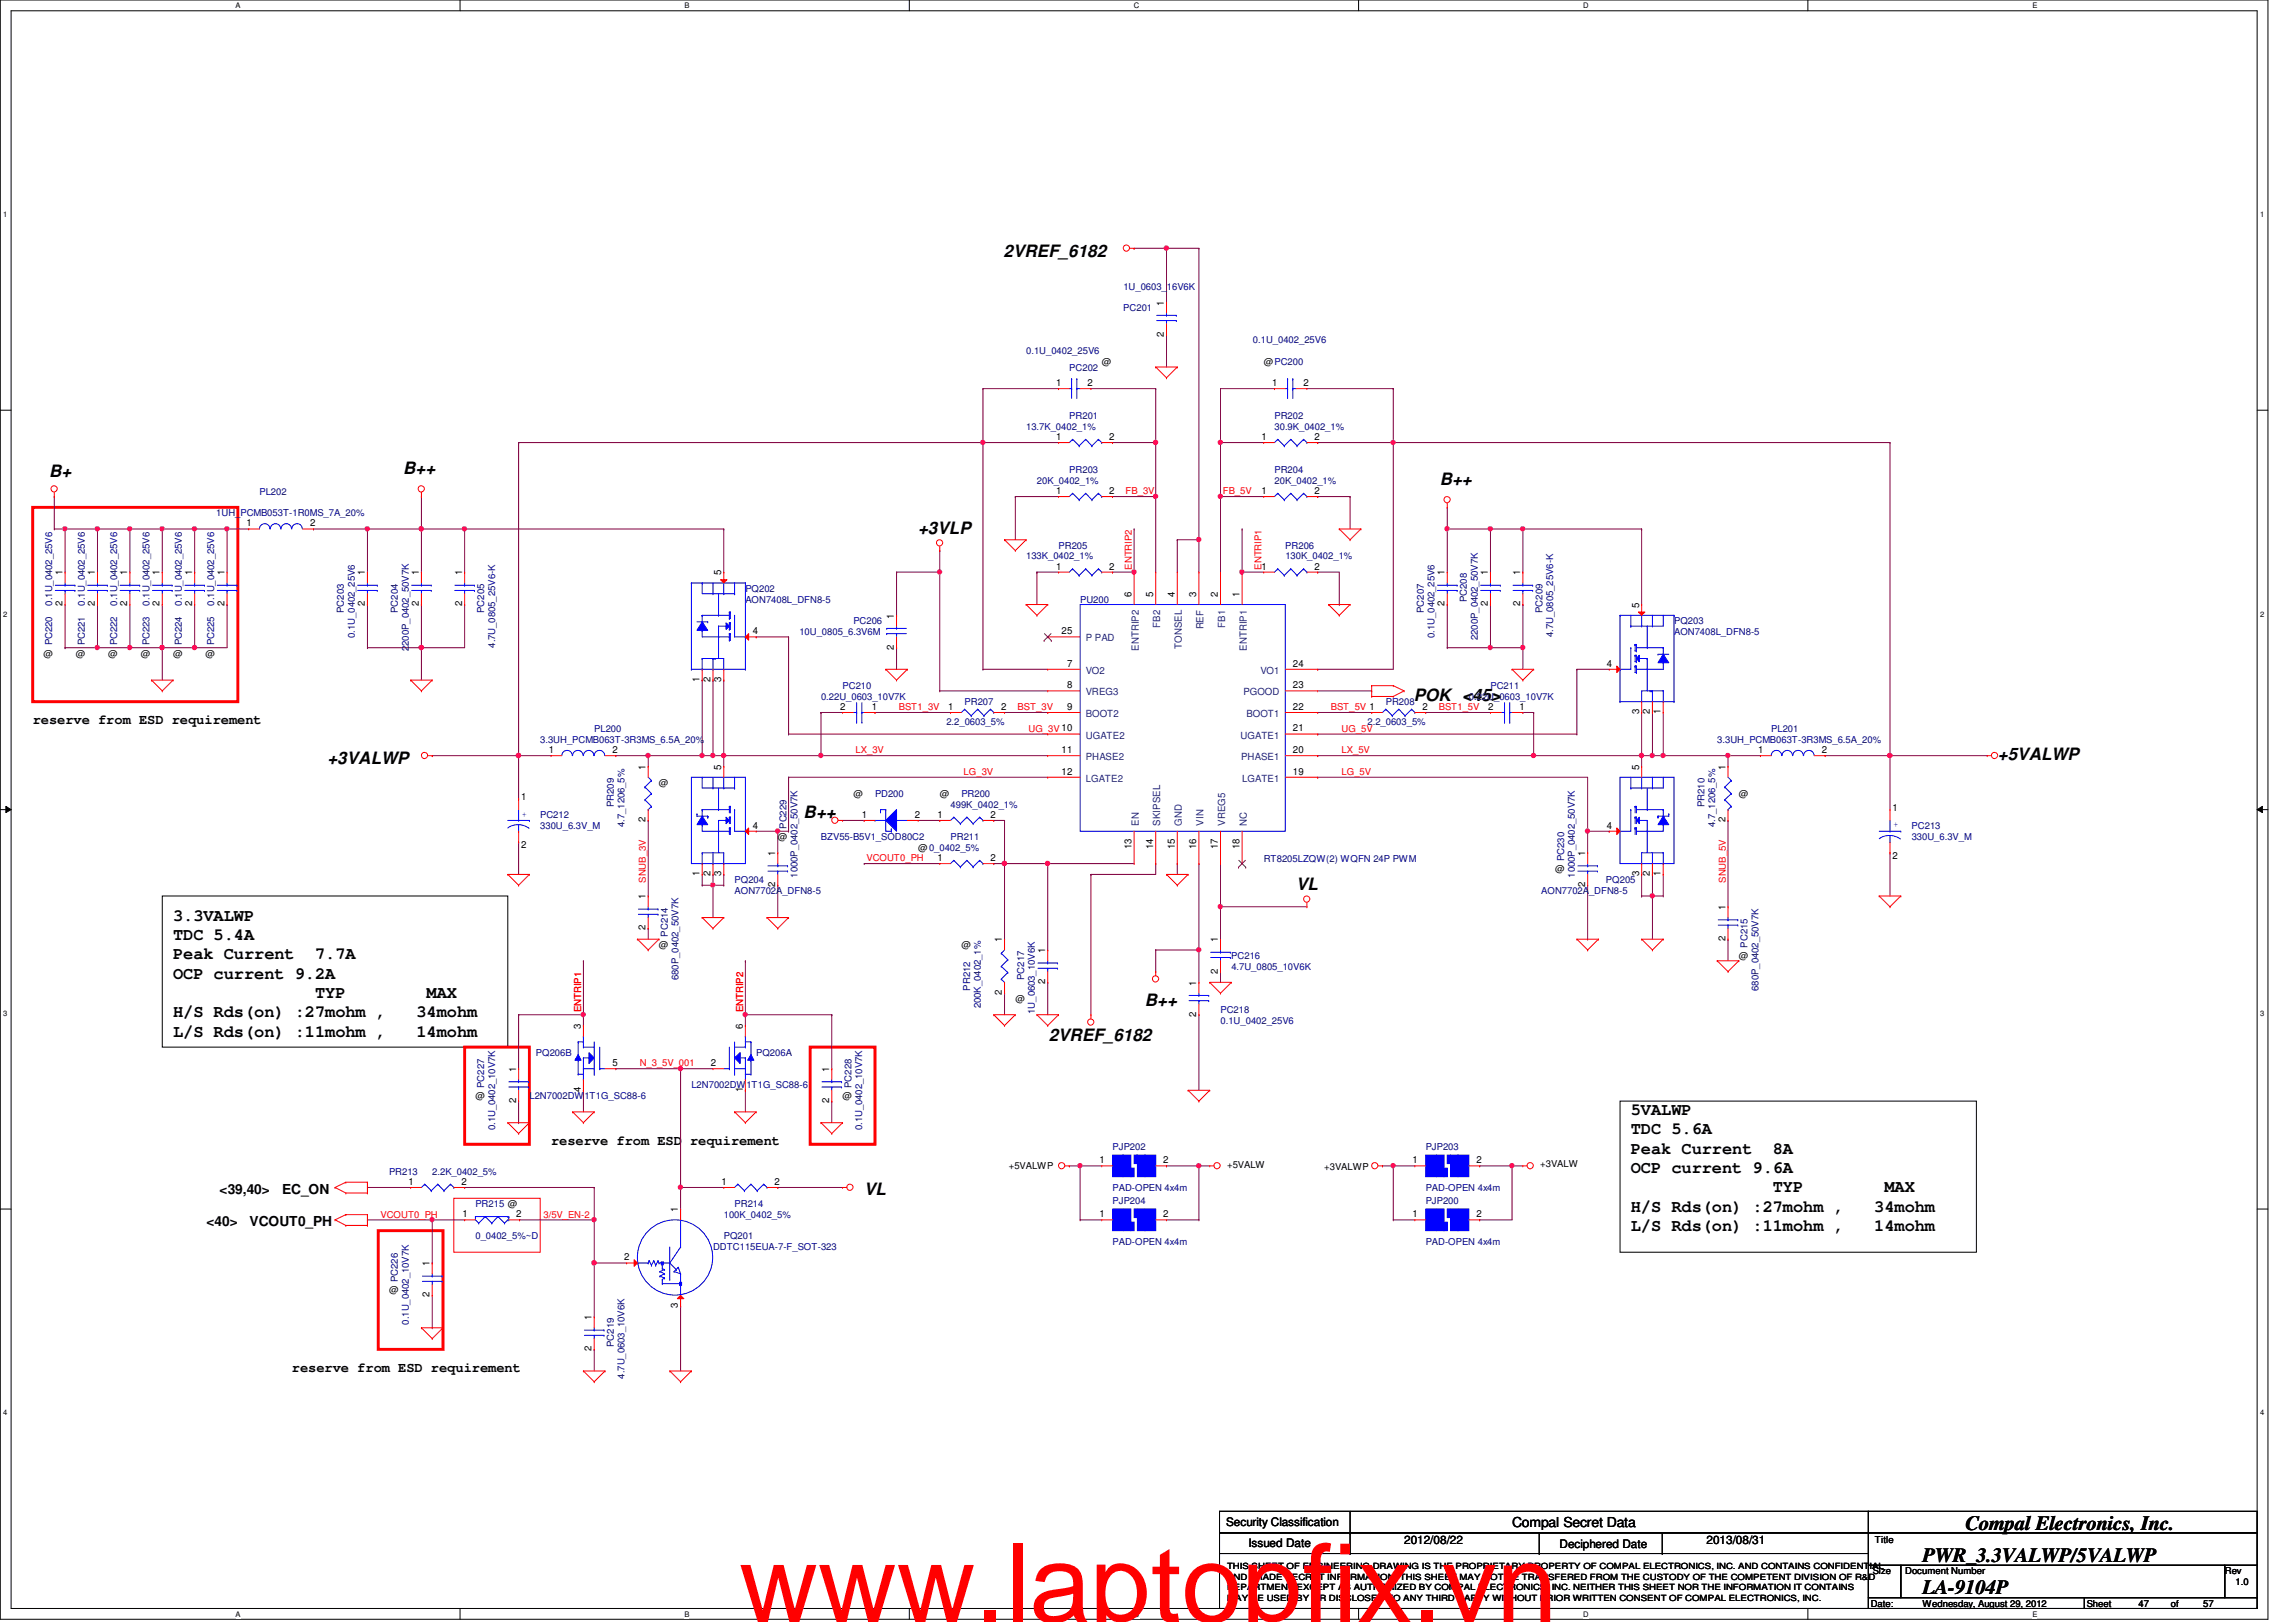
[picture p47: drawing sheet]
<svg xmlns="http://www.w3.org/2000/svg" width="297mm" height="210mm" viewBox="0 0 297 210" stroke-linecap="round" stroke-linejoin="round" font-family="sans-serif">
<defs><g id="words">
<text font-size="14.1" fill="#f00" x="95.6" y="209.9">www.laptopfix.vn</text>
<g font-size="2.6">
<text x="254.3" y="198">Compal Electronics, Inc.</text>
<text x="248.7" y="202.1">PWR_3.3VALWP/5VALWP</text>
<text x="248.7" y="206.3">LA-9104P</text>
</g>
<g font-size="2.2">
<text x="129.8" y="33.3">2VREF_6182</text>
<text x="6.3" y="61.8">B+</text>
<text x="52.2" y="61.4">B++</text>
<text x="186.3" y="62.8">B++</text>
<text x="118.8" y="69">+3VLP</text>
<text x="182.9" y="90.7">POK &lt;45&gt;</text>
<text x="42.4" y="98.8">+3VALWP</text>
<text x="258.5" y="98.4">+5VALWP</text>
<text x="104" y="105.9">B++</text>
<text x="22.4" y="119.2">3.3VALWP</text>
<text x="167.7" y="115.1">VL</text>
<text x="22.4" y="121.7">TDC 5.4A</text>
<text x="22.4" y="124.2">Peak Current</text>
<text x="40.8" y="124.2">7.7A</text>
<text x="22.4" y="126.7">OCP current 9.2A</text>
<text x="22.4" y="131.7">H/S Rds(on) :27mohm ,</text>
<text x="40.8" y="129.2">TYP</text>
<text x="53.9" y="131.7">34mohm</text>
<text x="55.2" y="129.2">MAX</text>
<text x="148.1" y="130.2">B++</text>
<text x="22.4" y="134.2">L/S Rds(on) :11mohm ,</text>
<text x="53.9" y="134.2">14mohm</text>
<text x="135.7" y="134.7">2VREF_6182</text>
<text x="211" y="144.3">5VALWP</text>
<text x="211" y="146.8">TDC 5.6A</text>
<text x="211" y="149.3">Peak Current</text>
<text x="229.4" y="149.3">8A</text>
<text x="111.8" y="154.7">VL</text>
<text x="211" y="151.8">OCP current 9.6A</text>
<text x="229.4" y="154.3">TYP</text>
<text x="243.8" y="154.3">MAX</text>
<text x="211" y="156.8">H/S Rds(on) :27mohm ,</text>
<text x="211" y="159.3">L/S Rds(on) :11mohm ,</text>
<text x="242.5" y="156.8">34mohm</text>
<text x="242.5" y="159.3">14mohm</text>
</g>
<g font-size="1.8">
<text x="4.2" y="93.7">reserve from ESD requirement</text>
<text x="71.3" y="148.2">reserve from ESD requirement</text>
<text x="28.4" y="154.5">&lt;39,40&gt;</text>
<text x="36.5" y="154.5">EC_ON</text>
<text x="26.7" y="158.7">&lt;40&gt;</text>
<text x="32.3" y="158.7">VCOUT0_PH</text>
<text x="37.8" y="177.5">reserve from ESD requirement</text>
<text x="195.6" y="197.6">Compal Secret Data</text>
</g>
<g font-size="1.5">
<text x="158.6" y="197.5">Security Classification</text>
<text x="161.5" y="200.2">Issued Date</text>
<text x="181.6" y="199.8">2012/08/22</text>
<text x="201.8" y="200.3">Deciphered Date</text>
<text x="220.8" y="199.8">2013/08/31</text>
</g>
<g font-size="1.3">
<text x="150.6" y="39.5" transform="rotate(-90 150.6 39.5)">1</text>
<text x="150.6" y="43.6" transform="rotate(-90 150.6 43.6)">2</text>
<text x="136.6" y="50">1</text>
<text x="140.7" y="50">2</text>
<text x="164.6" y="50">1</text>
<text x="168.7" y="50">2</text>
<text x="136.6" y="56.9">1</text>
<text x="143.5" y="56.9">2</text>
<text x="163.2" y="56.9">1</text>
<text x="170" y="56.9">2</text>
<text x="136.6" y="63.9">1</text>
<text x="143.5" y="63.9">2</text>
<text x="163.2" y="63.9">1</text>
<text x="170" y="63.9">2</text>
<text x="31.9" y="68.1">1</text>
<text x="40.1" y="68.1">2</text>
<text x="8.1" y="74.5" transform="rotate(-90 8.1 74.5)">1</text>
<text x="12.3" y="74.5" transform="rotate(-90 12.3 74.5)">1</text>
<text x="16.5" y="74.5" transform="rotate(-90 16.5 74.5)">1</text>
<text x="20.7" y="74.5" transform="rotate(-90 20.7 74.5)">1</text>
<text x="24.8" y="74.5" transform="rotate(-90 24.8 74.5)">1</text>
<text x="29" y="74.5" transform="rotate(-90 29 74.5)">1</text>
<text x="47.2" y="74.5" transform="rotate(-90 47.2 74.5)">1</text>
<text x="54.2" y="74.5" transform="rotate(-90 54.2 74.5)">1</text>
<text x="59.8" y="74.5" transform="rotate(-90 59.8 74.5)">1</text>
<text x="93.3" y="74.5" transform="rotate(-90 93.3 74.5)">5</text>
<text x="136.6" y="73.7">1</text>
<text x="143.5" y="73.7">2</text>
<text x="146.4" y="77.3" transform="rotate(-90 146.4 77.3)">6</text>
<text x="149.2" y="77.3" transform="rotate(-90 149.2 77.3)">5</text>
<text x="152" y="77.3" transform="rotate(-90 152 77.3)">4</text>
<text x="154.8" y="77.3" transform="rotate(-90 154.8 77.3)">3</text>
<text x="157.6" y="77.3" transform="rotate(-90 157.6 77.3)">2</text>
<text x="160.4" y="77.3" transform="rotate(-90 160.4 77.3)">1</text>
<text x="163.2" y="73.7">1</text>
<text x="170" y="73.7">2</text>
<text x="186.9" y="74.5" transform="rotate(-90 186.9 74.5)">1</text>
<text x="192.5" y="74.5" transform="rotate(-90 192.5 74.5)">1</text>
<text x="196.7" y="74.5" transform="rotate(-90 196.7 74.5)">1</text>
<text x="8.1" y="78.5" transform="rotate(-90 8.1 78.5)">2</text>
<text x="12.3" y="78.5" transform="rotate(-90 12.3 78.5)">2</text>
<text x="16.5" y="78.5" transform="rotate(-90 16.5 78.5)">2</text>
<text x="20.7" y="78.5" transform="rotate(-90 20.7 78.5)">2</text>
<text x="24.8" y="78.5" transform="rotate(-90 24.8 78.5)">2</text>
<text x="29" y="78.5" transform="rotate(-90 29 78.5)">2</text>
<text x="47.2" y="78.5" transform="rotate(-90 47.2 78.5)">2</text>
<text x="54.2" y="78.5" transform="rotate(-90 54.2 78.5)">2</text>
<text x="59.8" y="78.5" transform="rotate(-90 59.8 78.5)">2</text>
<text x="97.4" y="82.1">4</text>
<text x="115.7" y="80.1" transform="rotate(-90 115.7 80.1)">1</text>
<text x="137.3" y="82.1">25</text>
<text x="186.9" y="78.5" transform="rotate(-90 186.9 78.5)">2</text>
<text x="192.5" y="78.5" transform="rotate(-90 192.5 78.5)">2</text>
<text x="196.7" y="78.5" transform="rotate(-90 196.7 78.5)">2</text>
<text x="212" y="78.7" transform="rotate(-90 212 78.7)">5</text>
<text x="90.5" y="88.3" transform="rotate(-90 90.5 88.3)">1</text>
<text x="91.9" y="88.3" transform="rotate(-90 91.9 88.3)">2</text>
<text x="93.3" y="88.3" transform="rotate(-90 93.3 88.3)">3</text>
<text x="115.7" y="84.1" transform="rotate(-90 115.7 84.1)">2</text>
<text x="138" y="86.3">7</text>
<text x="138" y="89.1">8</text>
<text x="167.2" y="89.1">23</text>
<text x="167.3" y="86.3">24</text>
<text x="207.9" y="86.3">4</text>
<text x="108.7" y="91.9">2</text>
<text x="112.8" y="91.9">1</text>
<text x="122.7" y="91.9">1</text>
<text x="129.5" y="91.9">2</text>
<text x="138" y="91.9">9</text>
<text x="167.2" y="94.7">21</text>
<text x="167.2" y="91.9">22</text>
<text x="184" y="91.9">2</text>
<text x="192.5" y="91.9">2</text>
<text x="196.6" y="91.9">1</text>
<text x="212" y="92.5" transform="rotate(-90 212 92.5)">3</text>
<text x="213.4" y="92.5" transform="rotate(-90 213.4 92.5)">2</text>
<text x="214.8" y="92.5" transform="rotate(-90 214.8 92.5)">1</text>
<text x="71" y="97.5">1</text>
<text x="79.2" y="97.5">2</text>
<text x="83.5" y="99.6" transform="rotate(-90 83.5 99.6)">1</text>
<text x="93.3" y="99.6" transform="rotate(-90 93.3 99.6)">5</text>
<text x="137.3" y="97.5">11</text>
<text x="137.3" y="100.2">12</text>
<text x="167.2" y="97.5">20</text>
<text x="167.2" y="100.2">19</text>
<text x="212" y="99.6" transform="rotate(-90 212 99.6)">5</text>
<text x="223.2" y="99.6" transform="rotate(-90 223.2 99.6)">1</text>
<text x="227.5" y="97.5">1</text>
<text x="235.7" y="97.5">2</text>
<text x="67.4" y="103.5">1</text>
<text x="83.5" y="106.4" transform="rotate(-90 83.5 106.4)">2</text>
<text x="97.4" y="107.2">4</text>
<text x="111.5" y="105.8">1</text>
<text x="118.4" y="105.8">2</text>
<text x="121.3" y="105.8">1</text>
<text x="128.1" y="105.8">2</text>
<text x="207.9" y="107.2">4</text>
<text x="223.2" y="106.4" transform="rotate(-90 223.2 106.4)">2</text>
<text x="244.9" y="104.9">1</text>
<text x="67.4" y="109.7">2</text>
<text x="90.5" y="113.4" transform="rotate(-90 90.5 113.4)">1</text>
<text x="91.9" y="113.4" transform="rotate(-90 91.9 113.4)">2</text>
<text x="93.3" y="113.4" transform="rotate(-90 93.3 113.4)">3</text>
<text x="100.3" y="110.8" transform="rotate(-90 100.3 110.8)">1</text>
<text x="121.3" y="111.4">1</text>
<text x="128.1" y="111.4">2</text>
<text x="146.4" y="109.9" transform="rotate(-90 146.4 109.9)">13</text>
<text x="149.2" y="109.9" transform="rotate(-90 149.2 109.9)">14</text>
<text x="152" y="109.9" transform="rotate(-90 152 109.9)">15</text>
<text x="154.8" y="109.9" transform="rotate(-90 154.8 109.9)">16</text>
<text x="157.6" y="109.9" transform="rotate(-90 157.6 109.9)">17</text>
<text x="160.4" y="109.9" transform="rotate(-90 160.4 109.9)">18</text>
<text x="205.1" y="110.8" transform="rotate(-90 205.1 110.8)">1</text>
<text x="212" y="113.4" transform="rotate(-90 212 113.4)">3</text>
<text x="213.4" y="113.4" transform="rotate(-90 213.4 113.4)">2</text>
<text x="214.8" y="113.4" transform="rotate(-90 214.8 113.4)">1</text>
<text x="244.9" y="111.1">2</text>
<text x="83.5" y="116.4" transform="rotate(-90 83.5 116.4)">1</text>
<text x="100.3" y="114.8" transform="rotate(-90 100.3 114.8)">2</text>
<text x="205.1" y="114.8" transform="rotate(-90 205.1 114.8)">2</text>
<text x="223.2" y="117.8" transform="rotate(-90 223.2 117.8)">1</text>
<text x="83.5" y="120.4" transform="rotate(-90 83.5 120.4)">2</text>
<text x="129.6" y="122" transform="rotate(-90 129.6 122)">1</text>
<text x="135.2" y="123.4" transform="rotate(-90 135.2 123.4)">1</text>
<text x="157.6" y="126" transform="rotate(-90 157.6 126)">2</text>
<text x="157.6" y="122" transform="rotate(-90 157.6 122)">1</text>
<text x="223.2" y="121.8" transform="rotate(-90 223.2 121.8)">2</text>
<text x="129.6" y="128.8" transform="rotate(-90 129.6 128.8)">2</text>
<text x="135.2" y="127.4" transform="rotate(-90 135.2 127.4)">2</text>
<text x="154.8" y="131.6" transform="rotate(-90 154.8 131.6)">2</text>
<text x="154.8" y="127.6" transform="rotate(-90 154.8 127.6)">1</text>
<text x="75.1" y="133.1" transform="rotate(-90 75.1 133.1)">3</text>
<text x="79.2" y="138">5</text>
<text x="91.9" y="138">2</text>
<text x="96.1" y="133.1" transform="rotate(-90 96.1 133.1)">6</text>
<text x="66.8" y="142.7" transform="rotate(-90 66.8 142.7)">2</text>
<text x="66.8" y="138.7" transform="rotate(-90 66.8 138.7)">1</text>
<text x="75.1" y="141.4" transform="rotate(-90 75.1 141.4)">4</text>
<text x="96.1" y="141.4" transform="rotate(-90 96.1 141.4)">1</text>
<text x="107.3" y="142.7" transform="rotate(-90 107.3 142.7)">2</text>
<text x="107.3" y="138.7" transform="rotate(-90 107.3 138.7)">1</text>
<text x="52.8" y="153.3">1</text>
<text x="59.7" y="153.3">2</text>
<text x="93.3" y="153.3">1</text>
<text x="100.2" y="153.3">2</text>
<text x="142.2" y="150.5">1</text>
<text x="150.5" y="150.5">2</text>
<text x="182.7" y="150.5">1</text>
<text x="191" y="150.5">2</text>
<text x="59.8" y="157.5">1</text>
<text x="66.8" y="157.5">2</text>
<text x="87.7" y="156.9" transform="rotate(-90 87.7 156.9)">1</text>
<text x="142.2" y="157.5">1</text>
<text x="150.5" y="157.5">2</text>
<text x="182.7" y="157.5">1</text>
<text x="191" y="157.5">2</text>
<text x="55.6" y="167.9" transform="rotate(-90 55.6 167.9)">2</text>
<text x="55.6" y="163.9" transform="rotate(-90 55.6 163.9)">1</text>
<text x="80.8" y="163.1">2</text>
<text x="76.5" y="170.9" transform="rotate(-90 76.5 170.9)">1</text>
<text x="87.7" y="169.3" transform="rotate(-90 87.7 169.3)">3</text>
<text x="76.5" y="174.9" transform="rotate(-90 76.5 174.9)">2</text>
</g>
<g font-size="1.3" fill="#004080">
<text x="140.5" y="83">P PAD</text>
<text x="150.1" y="81.2" transform="rotate(-90 150.1 81.2)">FB2</text>
<text x="152.9" y="83.9" transform="rotate(-90 152.9 83.9)">TONSEL</text>
<text x="155.7" y="81.4" transform="rotate(-90 155.7 81.4)">REF</text>
<text x="158.5" y="81.2" transform="rotate(-90 158.5 81.2)">FB1</text>
<text x="140.5" y="87.2">VO2</text>
<text x="147.3" y="84.2" transform="rotate(-90 147.3 84.2)">ENTRIP2</text>
<text x="161.3" y="84.2" transform="rotate(-90 161.3 84.2)">ENTRIP1</text>
<text x="163.1" y="87.2">VO1</text>
<text x="140.5" y="90">VREG3</text>
<text x="140.5" y="92.8">BOOT2</text>
<text x="140.5" y="95.6">UGATE2</text>
<text x="160.5" y="95.6">UGATE1</text>
<text x="160.9" y="90">PGOOD</text>
<text x="161.2" y="92.8">BOOT1</text>
<text x="140.5" y="98.4">PHASE2</text>
<text x="140.5" y="101.2">LGATE2</text>
<text x="160.6" y="98.4">PHASE1</text>
<text x="160.7" y="101.2">LGATE1</text>
<text x="147.3" y="106.8" transform="rotate(-90 147.3 106.8)">EN</text>
<text x="150.1" y="106.8" transform="rotate(-90 150.1 106.8)">SKIPSEL</text>
<text x="152.9" y="106.8" transform="rotate(-90 152.9 106.8)">GND</text>
<text x="155.7" y="106.8" transform="rotate(-90 155.7 106.8)">VIN</text>
<text x="158.5" y="106.8" transform="rotate(-90 158.5 106.8)">VREG5</text>
<text x="161.3" y="106.8" transform="rotate(-90 161.3 106.8)">NC</text>
</g>
<g font-size="1.2" fill="#000080">
<text x="145.3" y="40.3">PC201</text>
<text x="145.3" y="37.5">1U_0603_16V6K</text>
<text x="132.8" y="45.8">0.1U_0402_25V6</text>
<text x="138.3" y="48">PC202</text>
<text x="162.1" y="44.4">0.1U_0402_25V6</text>
<text x="132.8" y="55.6">13.7K_0402_1%</text>
<text x="138.3" y="54.2">PR201</text>
<text x="164.9" y="54.2">PR202</text>
<text x="164.9" y="55.6">30.9K_0402_1%</text>
<text x="33.6" y="64">PL202</text>
<text x="134.2" y="62.6">20K_0402_1%</text>
<text x="138.3" y="61.2">PR203</text>
<text x="164.9" y="61.2">PR204</text>
<text x="164.9" y="62.6">20K_0402_1%</text>
<text x="28" y="66.8">1UH_PCMB053T-1R0MS_7A_20%</text>
<text x="136.9" y="71">PR205</text>
<text x="166.3" y="71">PR206</text>
<text x="96.4" y="76.6">PQ202</text>
<text x="96.4" y="78">AON7408L_DFN8-5</text>
<text x="132.8" y="72.4">133K_0402_1%</text>
<text x="139.7" y="78">PU200</text>
<text x="166.3" y="72.4">130K_0402_1%</text>
<text x="189.8" y="77.9" transform="rotate(-90 189.8 77.9)">PC208</text>
<text x="6.8" y="83.5" transform="rotate(-90 6.8 83.5)">PC220</text>
<text x="6.8" y="78.4" transform="rotate(-90 6.8 78.4)">0.1U_0402_25V6</text>
<text x="11" y="83.5" transform="rotate(-90 11 83.5)">PC221</text>
<text x="11" y="78.4" transform="rotate(-90 11 78.4)">0.1U_0402_25V6</text>
<text x="15.2" y="83.5" transform="rotate(-90 15.2 83.5)">PC222</text>
<text x="15.2" y="78.4" transform="rotate(-90 15.2 78.4)">0.1U_0402_25V6</text>
<text x="19.3" y="83.5" transform="rotate(-90 19.3 83.5)">PC223</text>
<text x="19.3" y="78.4" transform="rotate(-90 19.3 78.4)">0.1U_0402_25V6</text>
<text x="23.5" y="83.5" transform="rotate(-90 23.5 83.5)">PC224</text>
<text x="23.5" y="78.4" transform="rotate(-90 23.5 78.4)">0.1U_0402_25V6</text>
<text x="27.7" y="83.5" transform="rotate(-90 27.7 83.5)">PC225</text>
<text x="27.7" y="78.4" transform="rotate(-90 27.7 78.4)">0.1U_0402_25V6</text>
<text x="44.5" y="79.3" transform="rotate(-90 44.5 79.3)">PC203</text>
<text x="45.9" y="82.6" transform="rotate(-90 45.9 82.6)">0.1U_0402_25V6</text>
<text x="51.5" y="79.3" transform="rotate(-90 51.5 79.3)">PC204</text>
<text x="62.6" y="79.3" transform="rotate(-90 62.6 79.3)">PC205</text>
<text x="64" y="83.8" transform="rotate(-90 64 83.8)">4.7U_0805_25V6-K</text>
<text x="103.4" y="82.2">10U_0805_6.3V6M</text>
<text x="110.4" y="80.8">PC206</text>
<text x="184.2" y="79.3" transform="rotate(-90 184.2 79.3)">PC207</text>
<text x="185.6" y="82.6" transform="rotate(-90 185.6 82.6)">0.1U_0402_25V6</text>
<text x="191.2" y="82.8" transform="rotate(-90 191.2 82.8)">2200P_0402_50V7K</text>
<text x="199.6" y="79.3" transform="rotate(-90 199.6 79.3)">PC209</text>
<text x="201" y="82.4" transform="rotate(-90 201 82.4)">4.7U_0805_25V6-K</text>
<text x="216.6" y="80.8">PQ203</text>
<text x="216.6" y="82.2">AON7408L_DFN8-5</text>
<text x="52.9" y="84.2" transform="rotate(-90 52.9 84.2)">2200P_0402_50V7K</text>
<text x="109" y="89.2">PC210</text>
<text x="192.8" y="89.2">PC211</text>
<text x="76.9" y="94.7">PL200</text>
<text x="106.2" y="90.6">0.22U_0603_10V7K</text>
<text x="122.4" y="93.8">2.2_0603_5%</text>
<text x="124.8" y="91.3">PR207</text>
<text x="176.9" y="93.8">2.2_0603_5%</text>
<text x="179.3" y="91.3">PR208</text>
<text x="190" y="90.6">0.22U_0603_10V7K</text>
<text x="229.1" y="94.7">PL201</text>
<text x="69.9" y="96.1">3.3UH_PCMB063T-3R3MS_6.5A_20%</text>
<text x="222.2" y="96.1">3.3UH_PCMB063T-3R3MS_6.5A_20%</text>
<text x="69.9" y="105.9">PC212</text>
<text x="69.9" y="107.3">330U_6.3V_M</text>
<text x="79.4" y="104.5" transform="rotate(-90 79.4 104.5)">PR209</text>
<text x="80.8" y="107" transform="rotate(-90 80.8 107)">4.7_1206_5%</text>
<text x="101.8" y="107.3" transform="rotate(-90 101.8 107.3)">PC229</text>
<text x="113.2" y="103.1">PD200</text>
<text x="123" y="104.5">499K_0402_1%</text>
<text x="124.4" y="103.1">PR200</text>
<text x="220.5" y="104.5" transform="rotate(-90 220.5 104.5)">PR210</text>
<text x="221.9" y="107" transform="rotate(-90 221.9 107)">4.7_1206_5%</text>
<text x="247.3" y="107.3">PC213</text>
<text x="103.2" y="113.6" transform="rotate(-90 103.2 113.6)">1000P_0402_50V7K</text>
<text x="106.2" y="108.7">BZV55-B5V1_SOD80C2</text>
<text x="123" y="108.7">PR211</text>
<text x="163.5" y="111.5">RT8205LZQW(2) WQFN 24P PWM</text>
<text x="202.3" y="111.5" transform="rotate(-90 202.3 111.5)">PC230</text>
<text x="203.7" y="113.6" transform="rotate(-90 203.7 113.6)">1000P_0402_50V7K</text>
<text x="247.3" y="108.7">330U_6.3V_M</text>
<text x="95" y="114.3">PQ204</text>
<text x="95" y="115.7">AON7702A_DFN8-5</text>
<text x="199.4" y="115.7">AON7702A_DFN8-5</text>
<text x="207.8" y="114.3">PQ205</text>
<text x="86.4" y="121.2" transform="rotate(-90 86.4 121.2)">PC214</text>
<text x="159.3" y="124.1">PC216</text>
<text x="159.3" y="125.5">4.7U_0805_10V6K</text>
<text x="226.1" y="122.6" transform="rotate(-90 226.1 122.6)">PC215</text>
<text x="87.8" y="126.8" transform="rotate(-90 87.8 126.8)">680P_0402_50V7K</text>
<text x="125.5" y="128.2" transform="rotate(-90 125.5 128.2)">PR212</text>
<text x="126.9" y="130.5" transform="rotate(-90 126.9 130.5)">200K_0402_1%</text>
<text x="132.5" y="126.8" transform="rotate(-90 132.5 126.8)">PC217</text>
<text x="133.9" y="131.2" transform="rotate(-90 133.9 131.2)">1U_0603_10V6K</text>
<text x="157.9" y="131.1">PC218</text>
<text x="227.5" y="128.2" transform="rotate(-90 227.5 128.2)">680P_0402_50V7K</text>
<text x="69.3" y="136.7">PQ206B</text>
<text x="97.8" y="136.7">PQ206A</text>
<text x="157.9" y="132.5">0.1U_0402_25V6</text>
<text x="62.6" y="140.8" transform="rotate(-90 62.6 140.8)">PC227</text>
<text x="68.5" y="142.2">L2N7002DW1T1G_SC88-6</text>
<text x="89.5" y="140.8">L2N7002DW1T1G_SC88-6</text>
<text x="110.1" y="140.8" transform="rotate(-90 110.1 140.8)">PC228</text>
<text x="64" y="146.3" transform="rotate(-90 64 146.3)">0.1U_0402_10V7K</text>
<text x="111.5" y="146.3" transform="rotate(-90 111.5 146.3)">0.1U_0402_10V7K</text>
<text x="143.9" y="148.8">PJP202</text>
<text x="184.4" y="148.8">PJP203</text>
<text x="50.3" y="152">PR213</text>
<text x="55.9" y="152">2.2K_0402_5%</text>
<text x="143.9" y="155.8">PJP204</text>
<text x="143.9" y="154.1">PAD-OPEN 4x4m</text>
<text x="184.4" y="155.8">PJP200</text>
<text x="184.5" y="154.1">PAD-OPEN 4x4m</text>
<text x="61.5" y="156.2">PR215 @</text>
<text x="61.5" y="160.4">0_0402_5%~D</text>
<text x="92.2" y="161.8">DDTC115EUA-7-F_SOT-323</text>
<text x="93.6" y="160.4">PQ201</text>
<text x="93.6" y="157.6">100K_0402_5%</text>
<text x="95" y="156.2">PR214</text>
<text x="143.9" y="161.1">PAD-OPEN 4x4m</text>
<text x="184.5" y="161.1">PAD-OPEN 4x4m</text>
<text x="51.5" y="165.9" transform="rotate(-90 51.5 165.9)">PC226</text>
<text x="52.9" y="171.4" transform="rotate(-90 52.9 171.4)">0.1U_0402_10V7K</text>
<text x="79.4" y="174.3" transform="rotate(-90 79.4 174.3)">PC219</text>
<text x="80.8" y="178.4" transform="rotate(-90 80.8 178.4)">4.7U_0603_10V6K</text>
</g>
<g font-size="1.2">
<text x="142.5" y="47.2">@</text>
<text x="163.5" y="47.2">@PC200</text>
<text x="5.6" y="85">@</text>
<text x="9.8" y="85">@</text>
<text x="14" y="85">@</text>
<text x="18.2" y="85">@</text>
<text x="22.4" y="85">@</text>
<text x="26.6" y="85">@</text>
<text x="85.3" y="101.7">@</text>
<text x="110.4" y="103.1">@</text>
<text x="121.6" y="103.1">@</text>
<text x="225" y="103.1">@</text>
<text x="100.6" y="108.7">@</text>
<text x="118.8" y="110.1">@0_0402_5%</text>
<text x="201.2" y="112.9">@</text>
<text x="85.3" y="122.7">@</text>
<text x="124.4" y="122.7">@</text>
<text x="225" y="124.1">@</text>
<text x="131.4" y="129.7">@</text>
<text x="61.5" y="142.2">@</text>
<text x="109" y="142.2">@</text>
<text x="130.5" y="151.3">+5VALWP</text>
<text x="158.7" y="151.2">+5VALW</text>
<text x="171.3" y="151.5">+3VALWP</text>
<text x="199.3" y="151">+3VALW</text>
<text x="50.3" y="167.4">@</text>
<text x="242.3" y="203.7">Size</text>
<text x="242.6" y="199.6">Title</text>
<text x="246.5" y="203.7">Document Number</text>
<text x="287.8" y="203.7">Rev</text>
<text x="242" y="207.9">Date:</text>
<text x="248.7" y="207.9">Wednesday, August 29, 2012</text>
<text x="270" y="207.9">Sheet</text>
<text x="276.7" y="207.9">47</text>
<text x="280.8" y="207.9">of</text>
<text x="285" y="207.9">57</text>
<text x="289.2" y="205.1">1.0</text>
</g>
<g font-size="1.2" fill="#f00">
<text x="145.6" y="64">FB_3V</text>
<text x="158.2" y="64">FB_5V</text>
<text x="146.4" y="73.7" transform="rotate(-90 146.4 73.7)">ENTRIP2</text>
<text x="163.2" y="73.7" transform="rotate(-90 163.2 73.7)">ENTRIP1</text>
<text x="116.3" y="91.9">BST1_3V</text>
<text x="131.7" y="91.9">BST_3V</text>
<text x="133.1" y="94.7">UG_3V 10</text>
<text x="172.2" y="91.9">BST_5V 1</text>
<text x="173.6" y="94.7">UG_5V</text>
<text x="186.1" y="91.9">BST1_5V</text>
<text x="110.7" y="97.5">LX_3V</text>
<text x="124.7" y="100.3">LG_3V</text>
<text x="173.6" y="97.5">LX_5V</text>
<text x="173.6" y="100.3">LG_5V</text>
<text x="112.1" y="111.5">VCOUT0_PH</text>
<text x="83.6" y="114.3" transform="rotate(-90 83.6 114.3)">SNUB_3V</text>
<text x="223.3" y="114.3" transform="rotate(-90 223.3 114.3)">SNUB_5V</text>
<text x="75.2" y="131" transform="rotate(-90 75.2 131)">ENTRIP1</text>
<text x="96.1" y="131" transform="rotate(-90 96.1 131)">ENTRIP2</text>
<text x="82.8" y="138">N_3_5V_001</text>
<text x="49.2" y="157.6">VCOUT0_PH</text>
<text x="70.3" y="157.6">3/5V_EN-2</text>
</g>
<g font-size="1.2" fill="#00f">
<text x="67.5" y="105.7">+</text>
<text x="244.9" y="107.1">+</text>
</g>
<g font-size="1.1">
<text x="158.7" y="203.1">THIS SHEET OF ENGINEERING DRAWING IS THE PROPRIETARY PROPERTY OF COMPAL ELECTRONICS, INC. AND CONTAINS CONFIDENTIAL</text>
<text x="158.8" y="204.4">AND TRADE SECRET INFORMATION. THIS SHEET MAY NOT BE TRANSFERED FROM THE CUSTODY OF THE COMPETENT DIVISION OF R&amp;D</text>
<text x="158.8" y="205.8">DEPARTMENT EXCEPT AS AUTHORIZED BY COMPAL ELECTRONICS, INC. NEITHER THIS SHEET NOR THE INFORMATION IT CONTAINS</text>
<text x="158.8" y="207.1">MAY BE USED BY OR DISCLOSED TO ANY THIRD PARTY WITHOUT PRIOR WRITTEN CONSENT OF COMPAL ELECTRONICS, INC.</text>
</g>
<g font-size="1">
<text x="30.5" y="1.1">A</text>
<text x="88.6" y="1.1">B</text>
<text x="146.7" y="1.1">C</text>
<text x="204.8" y="1.1">D</text>
<text x="262.9" y="1.1">E</text>
<text x=".4" y="28.1">1</text>
<text x="292.4" y="28.1">1</text>
<text x=".4" y="79.8">2</text>
<text x="292.4" y="79.8">2</text>
<text x=".4" y="131.5">3</text>
<text x="292.4" y="131.5">3</text>
<text x=".4" y="183.2">4</text>
<text x="292.4" y="183.2">4</text>
<text x="30.5" y="209.2">A</text>
<text x="88.6" y="209.2">B</text>
<text x="146.7" y="209.2">C</text>
<text x="204.8" y="209.2">D</text>
<text x="262.9" y="209.2">E</text>
</g>
</g></defs>
<path d="M0 0h293.4v209.5h-293.4zM1.4 1.4h290.6v206.8h-290.6z" fill="none" stroke="#000" stroke-width=".13"/>
<g fill="#fff">
<path d="M30.5 .2h.6v1.1h-.6z"/>
<path d="M30.5 208.3h.6v1.1h-.6z"/>
</g>
<path d="M59.5 0v1.4M59.5 208.2v1.3" fill="none" stroke="#000" stroke-width=".13"/>
<g fill="#fff">
<path d="M88.6 .2h.6v1.1h-.6z"/>
<path d="M88.6 208.3h.6v1.1h-.6z"/>
</g>
<path d="M117.6 0v1.4M117.6 208.2v1.3" fill="none" stroke="#000" stroke-width=".13"/>
<g fill="#fff">
<path d="M146.7 .2h.7v1.1h-.7z"/>
<path d="M146.7 208.3h.7v1.1h-.7z"/>
</g>
<path d="M175.8 0v1.4M175.8 208.2v1.3" fill="none" stroke="#000" stroke-width=".13"/>
<g fill="#fff">
<path d="M204.8 .2h.7v1.1h-.7z"/>
<path d="M204.8 208.3h.7v1.1h-.7z"/>
</g>
<path d="M233.9 0v1.4M233.9 208.2v1.3" fill="none" stroke="#000" stroke-width=".13"/>
<g fill="#fff">
<path d="M262.9 .2h.7v1.1h-.7z"/>
<path d="M262.9 208.3h.7v1.1h-.7z"/>
<path d="M.4 27.2h.6v1.1h-.6z"/>
<path d="M292.4 27.2h.5v1.1h-.5z"/>
<path d="M.4 78.9h.6v1.1h-.6z"/>
<path d="M292.4 78.9h.5v1.1h-.5z"/>
</g>
<path d="M0 53.1h1.4M292 53.1h1.4" fill="none" stroke="#000" stroke-width=".13"/>
<g fill="#fff">
<path d="M.4 130.6h.6v1.1h-.6z"/>
<path d="M292.4 130.6h.5v1.1h-.5z"/>
</g>
<path d="M0 104.8h1.4M.8 104.4l.6 .4-.6 .4zM292 104.8l.7-.4v.8zM292 104.8h1.4" fill="none" stroke="#000" stroke-width=".13"/>
<path d="M.8 104.4l.6 .4-.6 .4zM292 104.8l.7-.4v.8z" fill="#000"/>
<g fill="#fff">
<path d="M.4 182.3h.6v1.1h-.6z"/>
<path d="M292.4 182.3h.5v1.1h-.5z"/>
</g>
<path d="M21 116h44.7v19.5h-44.7zM0 156.5h1.4M209.6 142.5h46.1v19.6h-46.1zM292 156.5h1.4" fill="none" stroke="#000" stroke-width=".13"/>
<path d="M4.2 65.7h26.6v25.1h-26.6zM60.1 135.5h8.4v12.6h-8.4zM104.8 135.5h8.4v12.6h-8.4zM48.9 159.3h8.4v15.3h-8.4z" fill="none" stroke="#f00" stroke-width=".38"/>
<path d="M58.7 155.1h11.2v7h-11.2z" fill="none" stroke="#f00" stroke-width=".13"/>
<path d="M67.1 57.3h.1M67.1 57.3v40.5M127.2 50.3h.1M127.2 50.3v7M93.6 88h.1M93.6 88v9.8" fill="none" stroke="#800040" stroke-width=".13"/>
<circle cx="67.1" cy="97.8" r=".29" fill="#f0f"/>
<circle cx="67.1" cy="97.8" r=".29" fill="none" stroke="#f0f" stroke-width=".13"/>
<path d="M54.5 78.2h.1M54.5 78.2v5.6" fill="none" stroke="#800040" stroke-width=".13"/>
<circle cx="54.5" cy="83.8" r=".29" fill="#f0f"/>
<circle cx="54.5" cy="83.8" r=".29" fill="none" stroke="#f0f" stroke-width=".13"/>
<path d="M244.5 57.3h.1M244.5 57.3v40.5" fill="none" stroke="#800040" stroke-width=".13"/>
<circle cx="244.5" cy="97.8" r=".29" fill="#f0f"/>
<circle cx="244.5" cy="97.8" r=".29" fill="none" stroke="#f0f" stroke-width=".13"/>
<path d="M212.4 97.8h.1M212.4 92.2v5.6M47.5 153.7h5.6M47.5 153.7h.1M60.1 153.7h16.8M60.1 153.7h.1M76.9 153.7h.1M76.9 153.7v4.2M76.9 163.4h.1M76.9 163.4v7" fill="none" stroke="#800040" stroke-width=".13"/>
<circle cx="76.8" cy="163.4" r=".29" fill="#f0f"/>
<circle cx="76.8" cy="163.4" r=".29" fill="none" stroke="#f0f" stroke-width=".13"/>
<path d="M127.2 57.3h.1M127.2 57.3v29.3" fill="none" stroke="#800040" stroke-width=".13"/>
<circle cx="127.1" cy="57.3" r=".29" fill="#f0f"/>
<circle cx="127.1" cy="57.3" r=".29" fill="none" stroke="#f0f" stroke-width=".13"/>
<path d="M54.5 68.5h.1M54.5 68.5v5.5M213.8 116h.1M213.8 116v5.5" fill="none" stroke="#800040" stroke-width=".13"/>
<circle cx="213.7" cy="115.9" r=".29" fill="#f0f"/>
<circle cx="213.7" cy="115.9" r=".29" fill="none" stroke="#f0f" stroke-width=".13"/>
<path d="M93.6 97.8h.1M93.6 97.8h12.6" fill="none" stroke="#800040" stroke-width=".13"/>
<circle cx="93.6" cy="97.8" r=".29" fill="#f0f"/>
<circle cx="93.6" cy="97.8" r=".29" fill="none" stroke="#f0f" stroke-width=".13"/>
<g fill="none" stroke="#800040" stroke-width=".13">
<path d="M197 92.2h.1M197 92.2h1.4M92.2 114.6h1.4M93.6 114.6h.1M93.6 113.2h.1M93.6 113.2v1.4M111.8 111.8h.1M111.8 111.8h9.8M128.6 111.8h.1M128.6 111.8h1.4M75.5 131.3h.1M75.5 131.3v1.4"/>
<path d="M88 138.3h4.2M88 138.3h.1M96.4 131.3h.1M96.4 131.3v1.4"/>
</g>
<circle cx="96.4" cy="131.3" r=".29" fill="#f0f"/>
<circle cx="96.4" cy="131.3" r=".29" fill="none" stroke="#f0f" stroke-width=".13"/>
<path d="M141.1 50.3h8.4M149.5 50.3h.1M149.5 57.3h.1M149.5 50.3v7M75.5 141.1h.1M75.5 141.1v2.8M96.4 141.1h.1M96.4 141.1v2.8" fill="none" stroke="#800040" stroke-width=".13"/>
<circle cx="149.5" cy="57.3" r=".29" fill="#f0f"/>
<circle cx="149.5" cy="57.3" r=".29" fill="none" stroke="#f0f" stroke-width=".13"/>
<path d="M149.5 64.3h.1M149.5 64.3v9.7M121.6 89.4h.1M121.6 89.4h13.9M127.2 86.6h.1M127.2 86.6h8.3" fill="none" stroke="#800040" stroke-width=".13"/>
<circle cx="149.5" cy="64.2" r=".29" fill="#f0f"/>
<circle cx="149.5" cy="64.2" r=".29" fill="none" stroke="#f0f" stroke-width=".13"/>
<path d="M152.3 69.8h.1M152.3 69.8v4.2M155.1 69.8h.1M155.1 69.8v4.2M102 100.6h.1M102 100.6h33.5" fill="none" stroke="#800040" stroke-width=".13"/>
<circle cx="155.1" cy="69.8" r=".29" fill="#f0f"/>
<circle cx="155.1" cy="69.8" r=".29" fill="none" stroke="#f0f" stroke-width=".13"/>
<path d="M102 95h.1M102 95h33.5M106.2 97.8h.1M106.2 97.8h29.3" fill="none" stroke="#800040" stroke-width=".13"/>
<circle cx="106.2" cy="97.8" r=".29" fill="#f0f"/>
<circle cx="106.2" cy="97.8" r=".29" fill="none" stroke="#f0f" stroke-width=".13"/>
<path d="M157.9 64.3h.1M157.9 64.3v9.7M212.4 68.5h.1M212.4 68.5v9.7M157.9 117.3h11.2M157.9 117.3h.1" fill="none" stroke="#800040" stroke-width=".13"/>
<circle cx="157.9" cy="117.3" r=".29" fill="#f0f"/>
<circle cx="157.9" cy="117.3" r=".29" fill="none" stroke="#f0f" stroke-width=".13"/>
<path d="M135.5 111.8h11.2M135.5 111.8h.1M135.5 111.8v11.1M150.9 157.9h4.2M155.1 157.9h.1M155.1 150.9h.1M155.1 150.9v7" fill="none" stroke="#800040" stroke-width=".13"/>
<circle cx="155.1" cy="150.8" r=".29" fill="#f0f"/>
<circle cx="155.1" cy="150.8" r=".29" fill="none" stroke="#f0f" stroke-width=".13"/>
<path d="M139.7 150.9h2.8M139.7 150.9h.1M150.9 150.9h.1M150.9 150.9h4.2" fill="none" stroke="#800040" stroke-width=".13"/>
<circle cx="139.7" cy="150.8" r=".29" fill="#f0f"/>
<circle cx="139.7" cy="150.8" r=".29" fill="none" stroke="#f0f" stroke-width=".13"/>
<path d="M88 138.3h.1M88 138.3v15.4" fill="none" stroke="#800040" stroke-width=".13"/>
<circle cx="88" cy="153.6" r=".29" fill="#f0f"/>
<circle cx="88" cy="153.6" r=".29" fill="none" stroke="#f0f" stroke-width=".13"/>
<circle cx="88" cy="138.3" r=".29" fill="#f0f"/>
<circle cx="88" cy="138.3" r=".29" fill="none" stroke="#f0f" stroke-width=".13"/>
<path d="M88 153.7h5.6M88 153.7h.1M88 153.7v2.8M100.6 153.7h.1M100.6 153.7h8.4M76.9 163.4h.1M76.9 163.4h4.2M88 169h.1M88 169v8.4" fill="none" stroke="#800040" stroke-width=".13"/>
<circle cx="76.8" cy="163.4" r=".29" fill="#f0f"/>
<circle cx="76.8" cy="163.4" r=".29" fill="none" stroke="#f0f" stroke-width=".13"/>
<g fill="none" stroke="#800040" stroke-width=".13">
<path d="M97.8 82.4h.1M97.8 82.4h4.2M204 86.6h.1M204 86.6h4.2M79.7 138.3h8.3M79.7 138.3h.1M135.5 127.1h.1M135.5 127.1v4.2M138.3 150.9h.1M138.3 150.9h1.4M139.7 157.9h2.8M139.7 157.9h.1"/>
<path d="M139.7 150.9h.1M139.7 150.9v7M155.1 150.9h1.4M155.1 150.9h.1M178.9 150.9h.1M178.9 150.9h4.1M180.3 157.9h2.7M180.3 157.9h.1M180.3 150.9h.1M180.3 150.9v7"/>
</g>
<circle cx="180.2" cy="150.8" r=".29" fill="#f0f"/>
<circle cx="180.2" cy="150.8" r=".29" fill="none" stroke="#f0f" stroke-width=".13"/>
<path d="M204 95h.1M204 86.6v8.4M67.2 157.9h.1M67.2 157.9h9.7M76.9 174.6h.1M76.9 174.6v2.8" fill="none" stroke="#800040" stroke-width=".13"/>
<circle cx="76.8" cy="157.8" r=".29" fill="#f0f"/>
<circle cx="76.8" cy="157.8" r=".29" fill="none" stroke="#f0f" stroke-width=".13"/>
<path d="M187.2 78.2h.1M187.2 68.5h.1M187.2 68.5v5.5M187.2 78.2v5.6M191.4 157.9h.1M195.6 150.9h.1M195.6 150.9v7h-4.2" fill="none" stroke="#800040" stroke-width=".13"/>
<circle cx="195.6" cy="150.8" r=".29" fill="#f0f"/>
<circle cx="195.6" cy="150.8" r=".29" fill="none" stroke="#f0f" stroke-width=".13"/>
<path d="M146.7 68.5h.1M146.7 68.5v5.5M191.4 150.9h.1M191.4 150.9h4.2" fill="none" stroke="#800040" stroke-width=".13"/>
<circle cx="146.7" cy="74" r=".29" fill="#f0f"/>
<circle cx="146.7" cy="74" r=".29" fill="none" stroke="#f0f" stroke-width=".13"/>
<path d="M54.5 68.5h.1M54.5 68.5h5.6M170.5 89.4h7M177.5 89.4h.1" fill="none" stroke="#800040" stroke-width=".13"/>
<circle cx="54.5" cy="68.4" r=".29" fill="#f0f"/>
<circle cx="54.5" cy="68.4" r=".29" fill="none" stroke="#f0f" stroke-width=".13"/>
<path d="M67.1 97.8h.1M67.1 97.8v5.6M141.1 113.2h.1M141.1 113.2v18.1" fill="none" stroke="#800040" stroke-width=".13"/>
<circle cx="67.1" cy="97.8" r=".29" fill="#f0f"/>
<circle cx="67.1" cy="97.8" r=".29" fill="none" stroke="#f0f" stroke-width=".13"/>
<path d="M150.9 32.1h.1M150.9 32.1h4.2M160.7 74h2.8M160.7 74h.1M160.7 68.5h.1M160.7 68.5v5.5M55.9 97.8h11.2M55.9 97.8h.1" fill="none" stroke="#800040" stroke-width=".13"/>
<circle cx="160.7" cy="74" r=".29" fill="#f0f"/>
<circle cx="160.7" cy="74" r=".29" fill="none" stroke="#f0f" stroke-width=".13"/>
<path d="M121.6 74h.1M121.6 74v15.4" fill="none" stroke="#800040" stroke-width=".13"/>
<circle cx="121.5" cy="74" r=".29" fill="#f0f"/>
<circle cx="121.5" cy="74" r=".29" fill="none" stroke="#f0f" stroke-width=".13"/>
<path d="M152.3 69.8h.1M152.3 69.8h2.8M67.1 97.8h.1M67.1 97.8h4.2M67.1 109h.1M67.1 109v4.2M155.1 122.9h.1M155.1 122.9v4.2" fill="none" stroke="#800040" stroke-width=".13"/>
<circle cx="155.1" cy="122.9" r=".29" fill="#f0f"/>
<circle cx="155.1" cy="122.9" r=".29" fill="none" stroke="#f0f" stroke-width=".13"/>
<path d="M143.9 57.3h.1M143.9 57.3h5.6M143.9 64.3h.1M143.9 64.3h5.6M192.8 78.2h.1M192.8 78.2v5.6M152.3 111.8h.1M152.3 111.8v1.4M205.4 107.6h.1M205.4 100.6v7M195.6 150.9h1.4M195.6 150.9h.1" fill="none" stroke="#800040" stroke-width=".13"/>
<circle cx="205.4" cy="107.5" r=".29" fill="#f0f"/>
<circle cx="205.4" cy="107.5" r=".29" fill="none" stroke="#f0f" stroke-width=".13"/>
<path d="M83.9 97.8h.1M90.8 88h.1M90.8 88v9.8h-6.9M205.4 107.6h2.8M208.2 107.6h.1" fill="none" stroke="#800040" stroke-width=".13"/>
<circle cx="83.8" cy="97.8" r=".29" fill="#f0f"/>
<circle cx="83.8" cy="97.8" r=".29" fill="none" stroke="#f0f" stroke-width=".13"/>
<path d="M157.9 50.3h.1M157.9 50.3v7" fill="none" stroke="#800040" stroke-width=".13"/>
<circle cx="157.9" cy="57.3" r=".29" fill="#f0f"/>
<circle cx="157.9" cy="57.3" r=".29" fill="none" stroke="#f0f" stroke-width=".13"/>
<path d="M157.9 50.3h7M164.9 50.3h.1M90.8 97.8h.1M92.2 88h.1M92.2 88v9.8h-1.4" fill="none" stroke="#800040" stroke-width=".13"/>
<circle cx="90.8" cy="97.8" r=".29" fill="#f0f"/>
<circle cx="90.8" cy="97.8" r=".29" fill="none" stroke="#f0f" stroke-width=".13"/>
<path d="M54.5 64.3h.1M54.5 64.3v4.2M170.5 92.2h7M177.5 92.2h.1" fill="none" stroke="#800040" stroke-width=".13"/>
<circle cx="54.5" cy="68.4" r=".29" fill="#f0f"/>
<circle cx="54.5" cy="68.4" r=".29" fill="none" stroke="#f0f" stroke-width=".13"/>
<g fill="none" stroke="#800040" stroke-width=".13">
<path d="M29.4 68.5h2.8M29.4 68.5h.1M116 74h5.6M116 74h.1M131.4 64.3h5.5M131.4 64.3h.1M131.4 64.3v5.5M134.2 74h2.7M134.2 74h.1M134.2 74v4.2M143.9 74h.1M143.9 74h2.8"/>
<path d="M197 68.5h.1M197 68.5v5.5M116 83.8h.1M116 83.8v2.8M170.5 97.8h.1M198.4 92.2h.1M198.4 92.2v5.6h-27.9"/>
</g>
<circle cx="29.3" cy="68.4" r=".29" fill="#f0f"/>
<circle cx="29.3" cy="68.4" r=".29" fill="none" stroke="#f0f" stroke-width=".13"/>
<path d="M7 64.3h.1M7 64.3v4.2M121.6 71.2h.1M121.6 71.2v2.8M192.8 68.5h4.2M192.8 68.5h.1M113.2 92.2h.1M113.2 92.2h9.8M184.4 92.2h.1M184.4 92.2h8.4" fill="none" stroke="#800040" stroke-width=".13"/>
<circle cx="192.8" cy="68.4" r=".29" fill="#f0f"/>
<circle cx="192.8" cy="68.4" r=".29" fill="none" stroke="#f0f" stroke-width=".13"/>
<path d="M150.9 32.1h.1M150.9 32.1v7M150.9 43.3h.1M150.9 43.3v4.2M170.5 57.3h.1M170.5 57.3h9.8M223.6 97.8h.1M223.6 97.8h4.1M244.5 97.8h.1M244.5 97.8h12.6M157.9 117.3h.1M157.9 117.3v4.2" fill="none" stroke="#800040" stroke-width=".13"/>
<circle cx="150.9" cy="32.1" r=".29" fill="#f0f"/>
<circle cx="150.9" cy="32.1" r=".29" fill="none" stroke="#f0f" stroke-width=".13"/>
<path d="M54.5 83.8h.1M54.5 83.8v4.2" fill="none" stroke="#800040" stroke-width=".13"/>
<circle cx="54.5" cy="83.8" r=".29" fill="#f0f"/>
<circle cx="54.5" cy="83.8" r=".29" fill="none" stroke="#f0f" stroke-width=".13"/>
<path d="M192.8 68.5h.1M192.8 68.5v5.5M244.5 97.8h.1M244.5 97.8v7M244.5 110.4h.1M244.5 110.4v5.6" fill="none" stroke="#800040" stroke-width=".13"/>
<circle cx="244.5" cy="97.8" r=".29" fill="#f0f"/>
<circle cx="244.5" cy="97.8" r=".29" fill="none" stroke="#f0f" stroke-width=".13"/>
<path d="M157.9 57.3h.1M157.9 57.3v7M170.5 86.6h.1M170.5 86.6h9.8M149.5 122.9h5.6M149.5 122.9h.1M157.9 125.7h.1M157.9 125.7v1.4" fill="none" stroke="#800040" stroke-width=".13"/>
<circle cx="157.9" cy="64.2" r=".29" fill="#f0f"/>
<circle cx="157.9" cy="64.2" r=".29" fill="none" stroke="#f0f" stroke-width=".13"/>
<g fill="none" stroke="#800040" stroke-width=".13">
<path d="M155.1 32.1h.1M155.1 32.1v37.7M67.1 57.3h69.8M67.1 57.3h.1M127.2 57.3h.1M149.5 57.3h.1M149.5 57.3v7M157.9 57.3h5.6M157.9 57.3h.1M180.3 57.3h64.2M180.3 57.3h.1M60.1 68.5h.1"/>
<path d="M60.1 78.2h.1M60.1 68.5v5.5M60.1 78.2v5.6h-5.6M157.9 64.3h5.6M157.9 64.3h.1M170.5 74h2.8v4.2M170.5 74h.1M170.5 64.3h.1M170.5 64.3h4.2M173.3 78.2h.1M187.2 68.5h.1M187.2 68.5h5.6"/>
<path d="M197 78.2h.1M197 78.2v5.6M54.5 83.8h.1M102 82.4h.1M102 82.4v12.6M106.2 92.2h.1M106.2 92.2h2.8M130 92.2h5.5M135.5 92.2h.1M170.5 95h.1M170.5 95h33.5M236.1 97.8h.1"/>
<path d="M236.1 97.8h8.4M141.1 113.2h.1M149.5 111.8h.1M149.5 111.8v1.4h-8.4M157.9 111.8h.1M157.9 111.8v5.5M130 128.5h.1M130 128.5v2.8M149.5 122.9h.1M149.5 122.9v2.8M155.1 131.3h.1M155.1 131.3v9.8"/>
</g>
<circle cx="187.2" cy="68.4" r=".29" fill="#f0f"/>
<circle cx="187.2" cy="68.4" r=".29" fill="none" stroke="#f0f" stroke-width=".13"/>
<path d="M187.2 65.7h.1M187.2 65.7v2.8M192.8 83.8h4.2M197 83.8h.1M197 83.8v2.8" fill="none" stroke="#800040" stroke-width=".13"/>
<circle cx="197" cy="83.8" r=".29" fill="#f0f"/>
<circle cx="197" cy="83.8" r=".29" fill="none" stroke="#f0f" stroke-width=".13"/>
<path d="M212.4 97.8h.1M212.4 97.8v1.4" fill="none" stroke="#800040" stroke-width=".13"/>
<circle cx="212.4" cy="97.8" r=".29" fill="#f0f"/>
<circle cx="212.4" cy="97.8" r=".29" fill="none" stroke="#f0f" stroke-width=".13"/>
<path d="M47.5 78.2h.1M47.5 78.2v5.6M187.2 83.8h.1M187.2 83.8h5.6" fill="none" stroke="#800040" stroke-width=".13"/>
<circle cx="192.8" cy="83.8" r=".29" fill="#f0f"/>
<circle cx="192.8" cy="83.8" r=".29" fill="none" stroke="#f0f" stroke-width=".13"/>
<path d="M93.6 74h.1M93.6 68.5v5.5M92.2 97.8h1.4M92.2 97.8h.1" fill="none" stroke="#800040" stroke-width=".13"/>
<circle cx="92.2" cy="97.8" r=".29" fill="#f0f"/>
<circle cx="92.2" cy="97.8" r=".29" fill="none" stroke="#f0f" stroke-width=".13"/>
<path d="M212.4 97.8h.1M212.4 97.8h2.8M213.8 97.8h.1" fill="none" stroke="#800040" stroke-width=".13"/>
<circle cx="213.7" cy="97.8" r=".29" fill="#f0f"/>
<circle cx="213.7" cy="97.8" r=".29" fill="none" stroke="#f0f" stroke-width=".13"/>
<path d="M128.6 106.2h.1M128.6 106.2h1.4M130 111.8h.1M130 111.8v9.7" fill="none" stroke="#800040" stroke-width=".13"/>
<circle cx="129.9" cy="111.7" r=".29" fill="#f0f"/>
<circle cx="129.9" cy="111.7" r=".29" fill="none" stroke="#f0f" stroke-width=".13"/>
<g fill="none" stroke="#800040" stroke-width=".13">
<path d="M146.7 32.1h.1M146.7 32.1h4.2M169.1 50.3h11.2M180.3 50.3h.1M180.3 57.3h.1M180.3 50.3v36.3M116 74h.1M116 74v5.6M174.7 64.3h.1M174.7 64.3v4.2M79.7 97.8h.1M79.7 97.8h4.2"/>
<path d="M83.9 97.8h.1M83.9 97.8v1.4M93.6 97.8h.1M93.6 97.8v1.4M213.8 97.8h.1M213.8 92.2v5.6M215.2 97.8h.1M215.2 92.2v5.6M83.9 106.2h.1M83.9 106.2v9.8M170.5 100.6h.1M170.5 100.6h34.9"/>
<path d="M83.9 120.1h.1M83.9 120.1v1.4"/>
</g>
<circle cx="180.2" cy="57.3" r=".29" fill="#f0f"/>
<circle cx="180.2" cy="57.3" r=".29" fill="none" stroke="#f0f" stroke-width=".13"/>
<path d="M106.2 92.2h.1M106.2 92.2v5.6M97.8 107.6h2.8M100.6 107.6h.1M155.1 111.8h.1M155.1 111.8v11.1" fill="none" stroke="#800040" stroke-width=".13"/>
<circle cx="100.6" cy="107.5" r=".29" fill="#f0f"/>
<circle cx="100.6" cy="107.5" r=".29" fill="none" stroke="#f0f" stroke-width=".13"/>
<path d="M60.1 68.5h33.5M93.6 68.5h.1M102 100.6h.1M102 100.6v7M212.4 116h.1M212.4 113.2v2.8M212.4 116h2.8M213.8 113.2h.1M213.8 116h.1M213.8 113.2v2.8M215.2 116h.1M215.2 113.2v2.8" fill="none" stroke="#800040" stroke-width=".13"/>
<circle cx="60.1" cy="68.4" r=".29" fill="#f0f"/>
<circle cx="60.1" cy="68.4" r=".29" fill="none" stroke="#f0f" stroke-width=".13"/>
<path d="M47.5 68.5h7M47.5 68.5h.1M47.5 83.8h7M47.5 83.8h.1" fill="none" stroke="#800040" stroke-width=".13"/>
<circle cx="47.5" cy="68.4" r=".29" fill="#f0f"/>
<circle cx="47.5" cy="68.4" r=".29" fill="none" stroke="#f0f" stroke-width=".13"/>
<path d="M130 111.8h5.5M135.5 111.8h.1" fill="none" stroke="#800040" stroke-width=".13"/>
<circle cx="129.9" cy="111.7" r=".29" fill="#f0f"/>
<circle cx="129.9" cy="111.7" r=".29" fill="none" stroke="#f0f" stroke-width=".13"/>
<circle cx="135.5" cy="111.7" r=".29" fill="#f0f"/>
<circle cx="135.5" cy="111.7" r=".29" fill="none" stroke="#f0f" stroke-width=".13"/>
<path d="M198.4 97.8h14M198.4 97.8h.1" fill="none" stroke="#800040" stroke-width=".13"/>
<circle cx="198.4" cy="97.8" r=".29" fill="#f0f"/>
<circle cx="198.4" cy="97.8" r=".29" fill="none" stroke="#f0f" stroke-width=".13"/>
<g fill="none" stroke="#800040" stroke-width=".13">
<path d="M40.6 68.5h.1M40.6 68.5h6.9M47.5 68.5h.1M47.5 68.5v5.5M90.8 114.6h.1M90.8 113.2v1.4M90.8 114.6h1.4M92.2 114.6h.1M92.2 113.2h.1M92.2 113.2v5.5M118.8 106.2h2.8M121.6 106.2h.1"/>
<path d="M130 106.2h.1M130 106.2v5.6M223.6 106.2h.1M223.6 106.2v11.1M223.6 121.5h.1M223.6 121.5v2.8M55.9 157.9h.1M55.9 157.9h4.2M76.9 157.9h.1M76.9 157.9v5.5"/>
</g>
<circle cx="92.2" cy="114.5" r=".29" fill="#f0f"/>
<circle cx="92.2" cy="114.5" r=".29" fill="none" stroke="#f0f" stroke-width=".13"/>
<path d="M223.6 97.8h.1M223.6 97.8v1.4" fill="none" stroke="#800040" stroke-width=".13"/>
<circle cx="223.5" cy="97.8" r=".29" fill="#f0f"/>
<circle cx="223.5" cy="97.8" r=".29" fill="none" stroke="#f0f" stroke-width=".13"/>
<path d="M215.2 97.8h.1M215.2 97.8h8.4" fill="none" stroke="#800040" stroke-width=".13"/>
<circle cx="215.1" cy="97.8" r=".29" fill="#f0f"/>
<circle cx="215.1" cy="97.8" r=".29" fill="none" stroke="#f0f" stroke-width=".13"/>
<path d="M127.2 50.3h9.7M136.9 50.3h.1M197 68.5h15.4M197 68.5h.1M109 106.2h2.8M111.8 106.2h.1" fill="none" stroke="#800040" stroke-width=".13"/>
<circle cx="197" cy="68.4" r=".29" fill="#f0f"/>
<circle cx="197" cy="68.4" r=".29" fill="none" stroke="#f0f" stroke-width=".13"/>
<path d="M7 68.5h.1M7 68.5h5.6M8.4 68.5h.1M8.4 68.5v5.5M12.6 68.5h.1M12.6 68.5v5.5" fill="none" stroke="#800040" stroke-width=".13"/>
<circle cx="8.4" cy="68.4" r=".29" fill="#f0f"/>
<circle cx="8.4" cy="68.4" r=".29" fill="none" stroke="#f0f" stroke-width=".13"/>
<path d="M12.6 68.5h.1M12.6 68.5h4.2M16.8 68.5h.1M16.8 68.5v5.5" fill="none" stroke="#800040" stroke-width=".13"/>
<circle cx="12.6" cy="68.4" r=".29" fill="#f0f"/>
<circle cx="12.6" cy="68.4" r=".29" fill="none" stroke="#f0f" stroke-width=".13"/>
<path d="M16.8 68.5h4.2M16.8 68.5h.1M21 68.5h.1M21 68.5v5.5" fill="none" stroke="#800040" stroke-width=".13"/>
<circle cx="16.8" cy="68.4" r=".29" fill="#f0f"/>
<circle cx="16.8" cy="68.4" r=".29" fill="none" stroke="#f0f" stroke-width=".13"/>
<path d="M25.2 68.5h.1M25.2 68.5v5.5" fill="none" stroke="#800040" stroke-width=".13"/>
<circle cx="25.2" cy="68.4" r=".29" fill="#f0f"/>
<circle cx="25.2" cy="68.4" r=".29" fill="none" stroke="#f0f" stroke-width=".13"/>
<path d="M21 68.5h.1M21 68.5h4.2" fill="none" stroke="#800040" stroke-width=".13"/>
<circle cx="21" cy="68.4" r=".29" fill="#f0f"/>
<circle cx="21" cy="68.4" r=".29" fill="none" stroke="#f0f" stroke-width=".13"/>
<path d="M8.4 78.2v5.6M12.6 78.2v5.6M25.2 68.5h4.2M25.2 68.5h.1M29.4 68.5h.1M29.4 78.2h.1M29.4 68.5v5.5M29.4 78.2v5.6M8.4 83.8h4.2M8.4 83.8h.1M12.6 83.8h.1" fill="none" stroke="#800040" stroke-width=".13"/>
<circle cx="12.6" cy="83.8" r=".29" fill="#f0f"/>
<circle cx="12.6" cy="83.8" r=".29" fill="none" stroke="#f0f" stroke-width=".13"/>
<path d="M16.8 78.2v5.6M12.6 83.8h4.2M16.8 83.8h.1" fill="none" stroke="#800040" stroke-width=".13"/>
<circle cx="16.8" cy="83.8" r=".29" fill="#f0f"/>
<circle cx="16.8" cy="83.8" r=".29" fill="none" stroke="#f0f" stroke-width=".13"/>
<path d="M21 78.2v5.6M16.8 83.8h4.2M16.8 83.8h.1M21 83.8h.1" fill="none" stroke="#800040" stroke-width=".13"/>
<circle cx="21" cy="83.8" r=".29" fill="#f0f"/>
<circle cx="21" cy="83.8" r=".29" fill="none" stroke="#f0f" stroke-width=".13"/>
<path d="M25.2 78.2v5.6M21 83.8h4.2M25.2 83.8h.1" fill="none" stroke="#800040" stroke-width=".13"/>
<circle cx="25.2" cy="83.8" r=".29" fill="#f0f"/>
<circle cx="25.2" cy="83.8" r=".29" fill="none" stroke="#f0f" stroke-width=".13"/>
<path d="M21 83.8h.1M21 83.8v4.2M25.2 83.8h4.2M25.2 83.8h.1" fill="none" stroke="#800040" stroke-width=".13"/>
<circle cx="21" cy="83.8" r=".29" fill="#f0f"/>
<circle cx="21" cy="83.8" r=".29" fill="none" stroke="#f0f" stroke-width=".13"/>
<path d="M55.9 157.9v5.5M55.9 163.4h.1" fill="none" stroke="#800040" stroke-width=".13"/>
<circle cx="55.9" cy="157.8" r=".29" fill="#f0f"/>
<circle cx="55.9" cy="157.8" r=".29" fill="none" stroke="#f0f" stroke-width=".13"/>
<path d="M67.1 131.3h.1M67.1 131.3v7M67.1 131.3h8.4M47.5 157.9h8.4M47.5 157.9h.1M67.1 145.3h.1M67.1 142.5v2.8M107.6 142.5h.1M107.6 142.5v2.8M55.9 171.8h.1M55.9 167.6v4.2" fill="none" stroke="#800040" stroke-width=".13"/>
<circle cx="75.4" cy="131.3" r=".29" fill="#f0f"/>
<circle cx="75.4" cy="131.3" r=".29" fill="none" stroke="#f0f" stroke-width=".13"/>
<g fill="none" stroke="#800040" stroke-width=".13">
<path d="M100.6 107.6h.1M100.6 114.6h.1M100.6 107.6v2.8M100.6 114.6v4.1M100.6 107.6h1.4M102 107.6h.1M205.4 107.6h.1M205.4 107.6v2.8M205.4 114.6v6.9M75.5 124.3h.1M75.5 124.3v7M96.4 124.3h.1"/>
<path d="M96.4 124.3v7h11.2M107.6 131.3h.1M107.6 131.3v7M205.4 121.5h.1"/>
</g>
<g fill="none" stroke="#f00" stroke-width=".13">
<path d="M146.2 32.1h.5M146.7 32.1h.1M150.9 39.1h.1M150.9 39.1v1.4M136.9 57.3h1.4M136.9 57.3h.1M142.5 57.3h1.4M143.9 57.3h.1M149.5 47.5l1.4 1.4M149.5 47.5h.1M149.5 47.5h2.8M150.9 48.9h.1"/>
<path d="M150.9 43.3h.1M150.9 41.9v1.4M152.3 47.5h.1M152.3 47.5l-1.4 1.4M7 64.3h.1M7 63.7v.6M12.6 74h.1M12.6 78.2h.1M12.6 74v1.4M12.6 76.8v1.4M16.8 74h.1M16.8 78.2h.1"/>
<path d="M16.8 74v1.4M16.8 76.8v1.4M32.2 68.5h.1M32.2 68.5h1.4M39.2 68.5h1.4M40.6 68.5h.1M54.5 64.3h.1M54.5 63.7v.6M121.6 71.2h.1M121.6 70.7v.5M130 69.8l1.4 1.4M130 69.8h.1"/>
<path d="M130 69.8h2.8M131.4 71.2h.1M132.8 69.8h.1M132.8 78.2h.1M132.8 69.8l-1.4 1.4M132.8 78.2h2.7M132.8 78.2l1.4 1.4M134.2 79.6h.1M135.5 78.2h.1M135.5 78.2l-1.3 1.4M171.9 78.2l1.4 1.4M171.9 78.2h.1"/>
<path d="M171.9 78.2h2.8M173.3 68.5h.1M173.3 79.6h.1M173.3 68.5h2.8M173.3 68.5l1.4 1.3M174.7 69.8h.1M174.7 78.2h.1M174.7 78.2l-1.4 1.4M176.1 68.5h.1M176.1 68.5l-1.4 1.3M187.2 65.7h.1M187.2 65.1v.6"/>
<path d="M197 74h.1M197 78.2h.1M197 74v1.4M197 76.8v1.4M19.6 88l1.4 1.4M19.6 88h.1M19.6 88h2.8M21 89.4h.1M22.4 88h.1M22.4 88l-1.4 1.4M53.1 88l1.4 1.4M53.1 88h.1"/>
<path d="M53.1 88h2.8M54.5 89.4h.1M55.4 97.8h.5M55.9 97.8h.1M55.9 88h.1M55.9 88l-1.4 1.4M114.6 86.6l1.4 1.4M114.6 86.6h.1M114.6 86.6h2.8M116 88h.1M117.4 86.6h.1M117.4 86.6l-1.4 1.4"/>
<path d="M177.5 88.7h.1M177.5 90.1h.1M177.5 88.7v1.4M177.5 90.1h2.8M177.5 88.7h2.8M180.3 88.7l1.3 .7M180.3 88.7h.1M180.3 90.1h.1M181.6 89.4h.1M181.6 89.4l-1.3 .7M195.6 86.6l1.4 1.4M195.6 86.6h.1"/>
<path d="M195.6 86.6h2.8M197 88h.1M198.4 86.6h.1M198.4 86.6l-1.4 1.4M223.6 99.2h.1M223.6 99.2v1.4M257.1 97.8h.5M257.1 97.8h.1M65.7 113.2l1.4 1.4M65.7 113.2h.1M65.7 113.2h2.8M67.1 114.6h.1"/>
<path d="M68.5 113.2h.1M68.5 113.2l-1.4 1.4M90.8 118.7l1.4 1.4M90.8 118.7h.1M90.8 118.7h2.8M93.6 118.7h.1M93.6 118.7l-1.4 1.4M99.2 118.7l1.4 1.4M99.2 118.7h.1M99.2 118.7h2.8M102 118.7h.1M102 118.7l-1.4 1.4"/>
<path d="M108.5 106.2h.5M109 106.2h.1M150.9 113.2l1.4 1.4M150.9 113.2h.1M150.9 113.2h2.8M152.3 114.6h.1M153.7 113.2h.1M153.7 113.2l-1.4 1.4M169.1 117.3h.1M169.1 116.8v.5M223.6 106.2h.1M223.6 104.8v1.4"/>
<path d="M243.1 116l1.4 1.3M243.1 116h.1M243.1 116h2.8M244.5 117.3h.1M245.9 116h.1M245.9 116l-1.4 1.3M82.5 121.5h.1M82.5 121.5h2.8M82.5 121.5l1.4 1.4M83.9 122.9h.1M85.3 121.5h.1M85.3 121.5l-1.4 1.4"/>
<path d="M92.2 120.1h.1M100.6 120.1h.1M128.6 131.3h.1M128.6 131.3h2.8M128.6 131.3l1.4 1.4M130 132.7h.1M131.4 131.3h.1M131.4 131.3l-1.4 1.4M134.2 131.3l1.3 1.4M134.2 131.3h.1M134.2 131.3h2.7M135.5 132.7h.1"/>
<path d="M136.9 131.3h.1M136.9 131.3l-1.4 1.4M141.1 131.3h.1M141.1 131.3v.6M149.5 125.7h.1M149.5 125.7v.6M156.5 127.1l1.4 1.4M156.5 127.1h.1M156.5 127.1h2.8M157.9 128.5h.1M159.3 127.1h.1M159.3 127.1l-1.4 1.4"/>
<path d="M204 121.5l1.4 1.4M204 121.5h.1M204 121.5h2.8M205.4 122.9h.1M206.8 121.5h.1M206.8 121.5l-1.4 1.4M212.4 121.5h.1M212.4 121.5h2.8M212.4 121.5l1.4 1.4M213.8 122.9h.1M215.2 121.5h.1M215.2 121.5l-1.4 1.4"/>
<path d="M222.2 124.3h.1M222.2 124.3h2.8M222.2 124.3l1.4 1.4M223.6 125.7h.1M225 124.3h.1M225 124.3l-1.4 1.4M43.3 153.7h.1M43.3 157.9h.1M43.3 153.7l1.4 .7M43.3 157.9l1.4 .7M44.7 153l-1.4 .7M44.7 157.2l-1.4 .7"/>
<path d="M44.7 153h.1M44.7 154.4h.1M44.7 157.2h.1M44.7 158.6h.1M44.7 153h2.8M44.7 157.2h2.8M44.7 154.4h2.8M44.7 158.6h2.8M47.5 153h.1M47.5 154.4h.1M47.5 157.2h.1M47.5 158.6h.1"/>
<path d="M47.5 153v1.4M47.5 157.2v1.4M65.7 145.3l1.4 1.4M65.7 145.3h.1M65.7 145.3h2.8M67.1 146.7h.1M68.5 145.3h.1M68.5 145.3l-1.4 1.4M74.1 143.9h.1M74.1 143.9h2.8M74.1 143.9l1.4 1.4M75.5 145.3h.1"/>
<path d="M76.9 143.9h.1M76.9 143.9l-1.4 1.4M95 143.9l1.4 1.4M95 143.9h.1M95 143.9h2.8M96.4 145.3h.1M97.8 143.9h.1M97.8 143.9l-1.4 1.4M106.2 145.3l1.4 1.4M106.2 145.3h.1M106.2 145.3h2.8M107.6 146.7h.1"/>
<path d="M109 153.7h.6M109 153.7h.1M109 145.3h.1M109 145.3l-1.4 1.4M137.8 150.9h.5M138.3 150.9h.1M153.7 141.1h.1M153.7 141.1h2.8M153.7 141.1l1.4 1.4M155.1 142.5h.1M156.5 150.9h.6M156.5 141.1h.1"/>
<path d="M156.5 150.9h.1M156.5 141.1l-1.4 1.4M178.3 150.9h.6M178.9 150.9h.1M197 150.9h.1M197 150.9h.6M54.5 171.8h.1M54.5 171.8h2.8M54.5 171.8l1.4 1.4M55.9 173.2h.1M57.3 171.8h.1M57.3 171.8l-1.4 1.4"/>
<path d="M75.5 177.4l1.4 1.4M75.5 177.4h.1M75.5 177.4h2.8M76.9 178.8h.1M76.9 170.4h.1M76.9 174.6h.1M76.9 170.4v1.4M76.9 173.2v1.4M78.3 177.4h.1M78.3 177.4l-1.4 1.4M86.7 177.4l1.3 1.4M86.7 177.4h.1"/>
<path d="M86.7 177.4h2.7M88 178.8h.1M89.4 177.4h.1M89.4 177.4l-1.4 1.4"/>
<circle cx="145.7" cy="32.1" r=".4"/>
<circle cx="7" cy="63.3" r=".4"/>
<circle cx="54.5" cy="63.3" r=".4"/>
<circle cx="121.6" cy="70.2" r=".4"/>
<circle cx="187.2" cy="64.7" r=".4"/>
<circle cx="54.9" cy="97.8" r=".4"/>
<circle cx="258" cy="97.8" r=".4"/>
<circle cx="108" cy="106.1" r=".4"/>
<circle cx="169.1" cy="116.3" r=".4"/>
<circle cx="141.1" cy="132.3" r=".4"/>
<circle cx="149.5" cy="126.7" r=".4"/>
<circle cx="110" cy="153.6" r=".4"/>
<circle cx="137.3" cy="150.8" r=".4"/>
<circle cx="157.5" cy="150.8" r=".4"/>
<circle cx="177.9" cy="150.8" r=".4"/>
<circle cx="198" cy="150.8" r=".4"/>
</g>
<g fill="none" stroke="#000" stroke-width=".13">
<path d="M157.8 195.6h83.9v2.8h-83.9zM157.8 198.4h83.9v2.6h-83.9zM174.7 198.4h.1M174.7 195.6v5.4M199.1 198.4v2.6M215 198.4v2.6M241.7 195.6h50.3v2.8h-50.3zM241.7 198.4h50.3v4.2h-50.3zM157.8 201h83.9v7.2h-83.9zM174.7 201h.1M199.1 201h.1M215 201h.1"/>
<path d="M241.7 202.6h4.2v4.2h-4.2zM241.7 206.8h28v1.4h-28zM245.9 202.6h41.9v4.2h-41.9zM269.7 206.8h22.3v1.4h-22.3zM287.8 202.6h4.2v4.2h-4.2z"/>
</g>
<g fill="none" stroke="#00f" stroke-width=".13">
<path d="M138.8 56.9l-.5 .4M138.8 56.9h.1M138.8 56.9l.8 .8M139.6 57.7h.1M140.5 56.9h.1M140.5 56.9l.8 .8M140.5 56.9l-.9 .8M141.3 57.7h.1M142.1 56.9l-.8 .8M142.1 56.9h.1M142.1 56.9l.4 .4M142.5 57.3h.1"/>
<path d="M149.6 41.5h2.6M149.6 40.8h2.6M150.9 40.8h.1M150.9 41.5h.1M150.9 40.5v.3M150.9 41.5v.4M152.2 41.5h.1M152.2 40.8h.1M11.3 76.4h2.6M11.3 75.7h2.6M12.6 75.7h.1M12.6 76.4h.1"/>
<path d="M12.6 75.4v.3M12.6 76.4v.4M13.9 76.4h.1M13.9 75.7h.1M15.5 76.4h2.6M15.5 75.7h2.6M16.8 75.7h.1M16.8 76.4h.1M16.8 75.4v.3M16.8 76.4v.4M18.1 76.4h.1M18.1 75.7h.1"/>
<path d="M34.9 68.5a.68 .68 0 0 0-.7-.7 .68 .68 0 0 0-.6 .7M36.3 68.5a.68 .68 0 0 0-.7-.7 .68 .68 0 0 0-.6 .7M37.7 68.5a.68 .68 0 0 0-.7-.7 .68 .68 0 0 0-.6 .7M39.1 68.5a.68 .68 0 0 0-.7-.7 .68 .68 0 0 0-.6 .7M195.7 76.4h2.6M195.7 75.7h2.6M197 75.7h.1M197 76.4h.1M197 75.4v.3M197 76.4v.4M198.3 76.4h.1M198.3 75.7h.1"/>
<path d="M223.1 101.9h.1M223.1 103.5h.1M223.1 101.9l.9 .8M223.1 103.5l.9 .9M223.6 104.8h.1M223.6 100.6l.4 .4M224 101h.1M224 102.7h.1M224 104.4h.1M224 101l-.9 .9M224 102.7l-.9 .8M224 104.4l-.4 .4"/>
<path d="M75.6 172.8h2.5M75.6 172.1h2.5M76.9 172.1h.1M76.9 172.8h.1M76.9 171.8v.3M76.9 172.8v.4M78.1 172.8h.1M78.1 172.1h.1"/>
</g>
<path d="M184.4 156.5h1.4v2.8h-1.4z" fill-rule="evenodd" fill="#00f"/>
<path d="M184.4 156.5h1.4v2.8h-1.4z" fill="none" stroke="#00f" stroke-width=".13"/>
<path d="M188.6 156.5h1.4v2.8h-1.4z" fill-rule="evenodd" fill="#00f"/>
<path d="M188.6 156.5h1.4v2.8h-1.4z" fill="none" stroke="#00f" stroke-width=".13"/>
<path d="M185.8 156.5h1v2.8h-1z" fill-rule="evenodd" fill="#00f"/>
<path d="M185.8 156.5h1v2.8h-1z" fill="none" stroke="#00f" stroke-width=".13"/>
<path d="M186.8 158.2h.4v1.1h-.4z" fill-rule="evenodd" fill="#00f"/>
<path d="M186.8 158.2h.4v1.1h-.4z" fill="none" stroke="#00f" stroke-width=".13"/>
<path d="M187.2 156.5h.5v1.1h-.5z" fill-rule="evenodd" fill="#00f"/>
<path d="M187.2 156.5h.5v1.1h-.5z" fill="none" stroke="#00f" stroke-width=".13"/>
<path d="M187.7 156.5h.9v2.8h-.9z" fill-rule="evenodd" fill="#00f"/>
<path d="M93.6 138.3h.8M94.4 138.3h.1M94.4 135.5v2.8M95 139h.1M95 138.3h1.4M95 134.8v4.2M95 135.5h1.4M96.4 138.3h.1M96.4 135.5h.1M187.7 156.5h.9v2.8h-.9z" fill="none" stroke="#00f" stroke-width=".13"/>
<path d="M183 157.9h.1M183 157.9h1.4M190 157.9h1.4M191.4 157.9h.1" fill="none" stroke="#f00" stroke-width=".13"/>
<path d="M95 136.9l.8-.7v1.4z" fill="#00f"/>
<path d="M95 136.9l.8-.7v1.4zM95.8 136.9h.6M96.4 136.9h.1M96.4 139.7h.1M96.4 134.1h.1M96.4 134.1v1.4M96.4 136.9v2.8M96.4 134.8h.8M97.2 137.2h.1M97.2 134.8h.1M97.2 137.2v1.8" fill="none" stroke="#00f" stroke-width=".13"/>
<path d="M97.2 136.5l.3 .7h-.8z" fill="#00f"/>
<g fill="none" stroke="#00f" stroke-width=".13">
<path d="M46.3 76.4h2.5M46.3 75.7h2.5M47.5 75.7h.1M47.5 76.4h.1M47.5 75.4v.3M47.5 76.4v.4M48.8 76.4h.1M48.8 75.7h.1M96.4 139h.8M97.2 136.5l.3 .7h-.8zM97.2 136.5h.1M97.2 139h.1"/>
<path d="M97.2 134.8v1.7"/>
</g>
<path d="M47.5 74h.1M47.5 78.2h.1M47.5 74v1.4M47.5 76.8v1.4M92.2 138.3h1.4M92.2 138.3h.1M96.4 132.7h.1M96.4 132.7v1.4M96.4 139.7v1.4M96.4 141.1h.1" fill="none" stroke="#f00" stroke-width=".13"/>
<path d="M215.2 84.7l.7 1.1h-1.4z" fill="#00f"/>
<path d="M215.2 84.7l.7 1.1h-1.4z" fill="none" stroke="#00f" stroke-width=".13"/>
<path d="M212.1 84.8v.8l-.4-.4z" fill="#00f"/>
<g fill="none" stroke="#00f" stroke-width=".13">
<path d="M209.6 79.6h7M209.6 79.6h.1M209.6 79.6v11.2M211 79.6v1.4M212.4 79.6v1.4M213.8 79.6v1.4M215.2 79.6h.1M215.2 79.6v1.4h-4.2M216.6 79.6h.1M216.6 79.6v11.2M209.6 90.8h.1M209.6 86.6h.1"/>
<path d="M209.6 90.8h7M211 83.8h.1M211 81h.1M211 83.8v2.8h-1.4M211.5 86.2h.2M211.5 84.8h.2M211.5 83.4h.2M211.5 86.2h.1M211.5 84.8h.1M211.5 83.4h.1M211.5 83.4v.8h.2M211.5 84.8v.8h.2"/>
<path d="M211.5 86.2v.8h.2M211.7 87h.1M211.7 86.2h.1M211.7 85.6h.1M211.7 84.8h.1M211.7 84.2h.1M211.7 83.4h.1M211.7 86.6h.1M211.7 83.4v.8M211.7 84.8v.8M211.7 86.2v.8M211.7 83.8h3.5"/>
<path d="M212.1 84.8v.8l-.4-.4zM212.1 85.2h.1M212.1 85.2h1M212.4 81h.1M212.4 90.8h.1M213.1 83.8h.1M213.1 86.6h.1M213.1 85.2h.1M213.1 81v2.8M213.1 85.2v4.2M213.5 89.4h.1M213.7 89.4h.1"/>
<path d="M213.8 90.8h.1M213.8 81h.1M213.8 89.4h.1M213.8 89.4v1.4M214.5 84.7h.1M214.5 84.7h1.4M215.2 89.4h-2.8v1.4M215.2 85.8h.1M215.2 83.8h.1M215.2 89.4h.1M215.2 90.8h.1M215.2 83.8v.9"/>
<path d="M215.2 85.8v.8h-3.5M215.2 89.4v1.4M216.6 90.8h.1"/>
</g>
<path d="M212.4 92.2h.1M212.4 90.8v1.4" fill="none" stroke="#f00" stroke-width=".13"/>
<path d="M212 79.2h.8l-.4 .4z" fill="#f00"/>
<path d="M212 79.2h.8l-.4 .4zM212.4 78.2h.1M212.4 78.2v1.4M213.8 92.2h.1M213.8 90.8v1.4" fill="none" stroke="#f00" stroke-width=".13"/>
<path d="M209.2 86.2l.4 .4-.4 .4z" fill="#f00"/>
<path d="M208.2 86.6h1.4M208.2 86.6h.1M209.2 86.2l.4 .4-.4 .4zM215.2 92.2h.1M215.2 90.8v1.4M155.1 127.1h.1M155.1 131.3h.1M155.1 127.1v1.4M155.1 129.9v1.4" fill="none" stroke="#f00" stroke-width=".13"/>
<path d="M153.8 129.5h2.6M153.8 128.8h2.6M155.1 128.8h.1M155.1 129.5h.1M155.1 128.5v.3M155.1 129.5v.4M156.4 129.5h.1M156.4 128.8h.1" fill="none" stroke="#00f" stroke-width=".13"/>
<path d="M143.9 156.5h1.4v2.8h-1.4z" fill-rule="evenodd" fill="#00f"/>
<path d="M143.9 156.5h1.4v2.8h-1.4z" fill="none" stroke="#00f" stroke-width=".13"/>
<path d="M148.1 156.5h1.4v2.8h-1.4z" fill-rule="evenodd" fill="#00f"/>
<path d="M148.1 156.5h1.4v2.8h-1.4z" fill="none" stroke="#00f" stroke-width=".13"/>
<path d="M145.3 156.5h1v2.8h-1z" fill-rule="evenodd" fill="#00f"/>
<path d="M145.3 156.5h1v2.8h-1z" fill="none" stroke="#00f" stroke-width=".13"/>
<path d="M146.3 158.2h.4v1.1h-.4z" fill-rule="evenodd" fill="#00f"/>
<path d="M146.3 158.2h.4v1.1h-.4z" fill="none" stroke="#00f" stroke-width=".13"/>
<path d="M146.7 156.5h.4v1.1h-.4z" fill-rule="evenodd" fill="#00f"/>
<path d="M146.7 156.5h.4v1.1h-.4z" fill="none" stroke="#00f" stroke-width=".13"/>
<path d="M147.1 156.5h1v2.8h-1z" fill-rule="evenodd" fill="#00f"/>
<g fill="none" stroke="#00f" stroke-width=".13">
<path d="M19.7 76.4h2.6M19.7 75.7h2.6M21 75.7h.1M21 76.4h.1M21 75.4v.3M21 76.4v.4M22.3 76.4h.1M22.3 75.7h.1M23.9 76.4h2.6M23.9 75.7h2.6M25.2 75.7h.1M25.2 76.4h.1"/>
<path d="M25.2 75.4v.3M25.2 76.4v.4M26.5 76.4h.1M26.5 75.7h.1M138.8 73.6l-.5 .4M138.8 73.6h.1M138.8 73.6l.8 .9M139.6 74.5h.1M140.5 73.6h.1M140.5 73.6l.8 .9M140.5 73.6l-.9 .9M141.3 74.5h.1"/>
<path d="M142.1 73.6l-.8 .9M142.1 73.6h.1M142.1 73.6l.4 .4M142.5 74h.1M147.1 156.5h1v2.8h-1z"/>
</g>
<g fill="none" stroke="#f00" stroke-width=".13">
<path d="M21 74h.1M21 78.2h.1M21 74v1.4M21 76.8v1.4M25.2 74h.1M25.2 78.2h.1M25.2 74v1.4M25.2 76.8v1.4M136.9 74h1.4M136.9 74h.1M142.5 74h1.4M143.9 74h.1"/>
<path d="M142.5 157.9h1.4M142.5 157.9h.1M149.5 157.9h1.4M150.9 157.9h.1"/>
</g>
<path d="M184.4 149.5h1.4v2.8h-1.4z" fill-rule="evenodd" fill="#00f"/>
<path d="M184.4 149.5h1.4v2.8h-1.4z" fill="none" stroke="#00f" stroke-width=".13"/>
<path d="M188.6 149.5h1.4v2.8h-1.4z" fill-rule="evenodd" fill="#00f"/>
<path d="M188.6 149.5h1.4v2.8h-1.4z" fill="none" stroke="#00f" stroke-width=".13"/>
<path d="M185.8 149.5h1v2.8h-1z" fill-rule="evenodd" fill="#00f"/>
<path d="M185.8 149.5h1v2.8h-1z" fill="none" stroke="#00f" stroke-width=".13"/>
<path d="M186.8 151.2h.4v1.1h-.4z" fill-rule="evenodd" fill="#00f"/>
<path d="M186.8 151.2h.4v1.1h-.4z" fill="none" stroke="#00f" stroke-width=".13"/>
<path d="M187.2 149.5h.5v1.1h-.5z" fill-rule="evenodd" fill="#00f"/>
<path d="M187.2 149.5h.5v1.1h-.5z" fill="none" stroke="#00f" stroke-width=".13"/>
<path d="M187.7 149.5h.9v2.8h-.9z" fill-rule="evenodd" fill="#00f"/>
<g fill="none" stroke="#00f" stroke-width=".13">
<path d="M138.3 50.3h.3M138.6 50.3h.1M138.6 49h.1M138.6 49v2.6M139.3 49h.1M139.3 50.3h.1M139.3 49v2.6M139.3 50.3h.4M7.2 76.4h2.5M7.2 75.7h2.5M8.4 75.7h.1M8.4 76.4h.1"/>
<path d="M8.4 75.4v.3M8.4 76.4v.4M9.7 76.4h.1M9.7 75.7h.1M58.8 76.4h2.6M58.8 75.7h2.6M60.1 75.7h.1M60.1 76.4h.1M60.1 75.4v.3M60.1 76.4v.4M61.4 76.4h.1M61.4 75.7h.1"/>
<path d="M139.7 78.2h26.6v29.4h-26.6zM165.3 63.8h.1M165.3 73.6h.1M165.3 63.8l.9 .9M165.3 73.6l.9 .9M165.3 63.8l-.4 .5M165.3 73.6l-.4 .4M166.2 64.7h.1M166.2 74.5h.1M167 63.8l-.8 .9M167 73.6l-.8 .9M167 63.8h.1"/>
<path d="M167 73.6h.1M167 63.8l.8 .9M167 73.6l.8 .9M167.8 64.7h.1M167.8 74.5h.1M168.7 63.8h.1M168.7 73.6h.1M168.7 63.8l.4 .5M168.7 73.6l.4 .4M168.7 63.8l-.9 .9M168.7 73.6l-.9 .9M169.1 64.3h.1"/>
<path d="M169.1 74h.1M65.7 106.2h2.8M67.1 106.2h.1M67.1 106.7a2.15 2.15 0 0 0-1.4 .4M67.1 107.6h.1M67.1 104.8v1.4M67.1 106.7v.9M67.1 106.7a2.38 2.38 0 0 1 1.3 .5M68.5 106.2h.1M95.5 153.2h.1M95.5 153.2l.8 .9M95.5 153.2l-.5 .5"/>
<path d="M96.3 154.1h.1M97.2 153.2h.1M97.2 153.2l.8 .9M97.2 153.2l-.9 .9M98 154.1h.1M98.8 153.2h.1M98.8 153.2l.4 .5M98.8 153.2l-.8 .9M99.2 153.7h.1M187.7 149.5h.9v2.8h-.9z"/>
</g>
<g fill="none" stroke="#f00" stroke-width=".13">
<path d="M136.9 50.3h1.4M136.9 50.3h.1M139.7 50.3h1.4M141.1 50.3h.1M8.4 74h.1M8.4 78.2h.1M8.4 74v1.4M8.4 76.8v1.4M60.1 74h.1M60.1 78.2h.1M60.1 74v1.4M60.1 76.8v1.4"/>
<path d="M146.7 74h.1M146.7 74v4.2M149.5 74h.1M149.5 74v4.2M152.3 74h.1M152.3 74v4.2M155.1 74h.1M155.1 74v4.2M157.9 74h.1M157.9 74v4.2M160.7 74h.1M160.7 74v4.2"/>
<path d="M163.5 64.3h.1M163.5 74h.1M163.5 64.3h1.4M163.5 74h1.4M169.1 64.3h1.4M169.1 74h1.4M170.5 64.3h.1M170.5 74h.1M135.5 86.6h.1M135.5 89.4h.1M135.5 92.2h.1M135.5 95h.1"/>
<path d="M135.5 97.8h.1M135.5 82.4h.1M135.5 86.6h4.2M135.5 89.4h4.2M135.5 95h4.2M135.5 92.2h4.2M135.5 97.8h4.2M135.5 82.4h4.2M166.3 86.6h4.2M166.3 89.4h4.2M166.3 95h4.2M166.3 92.2h4.2"/>
<path d="M166.3 97.8h4.2M170.5 86.6h.1M170.5 95h.1M170.5 92.2h.1M170.5 89.4h.1M170.5 97.8h.1M67.1 103.4h.1M67.1 109h.1M67.1 103.4v1.4M67.1 107.6v1.4M135.5 100.6h.1M135.5 100.6h4.2"/>
<path d="M146.7 111.8h.1M146.7 107.6v4.2M149.5 111.8h.1M149.5 107.6v4.2M152.3 111.8h.1M152.3 107.6v4.2M155.1 111.8h.1M155.1 107.6v4.2M157.9 111.8h.1M157.9 107.6v4.2M160.7 111.8h.1M160.7 107.6v4.2"/>
<path d="M166.3 100.6h4.2M170.5 100.6h.1M93.6 153.7h.1M93.6 153.7h1.4M99.2 153.7h1.4M100.6 153.7h.1M183 150.9h.1M183 150.9h1.4M190 150.9h1.4M191.4 150.9h.1"/>
</g>
<path d="M135.1 82.9h.1M135.1 82l.9 .9M136 82l-.9 .9M136 82.9h.1M160.2 112.2h.1M160.3 111.3l.9 .9M161.1 111.3l-.9 .9M161.2 112.2h.1" fill="none" stroke="#804000" stroke-width=".13"/>
<path d="M90.8 80.5l.8 1.1h-1.4z" fill="#00f"/>
<path d="M90.8 80.5l.8 1.1h-1.4z" fill="none" stroke="#00f" stroke-width=".13"/>
<path d="M93.9 80.6l.5 .4-.5 .4z" fill="#00f"/>
<g fill="none" stroke="#00f" stroke-width=".13">
<path d="M89.4 75.4h.1M89.4 75.4v11.2M89.4 75.4h7M90.8 79.6h3.6M90.8 79.6h.1M90.8 75.4h.1M90.8 75.4v1.4h4.2M90.8 79.6v.9M92.2 76.8h.1M92.2 75.4v1.4M93 79.6h.1M93 76.8v2.8"/>
<path d="M93.6 76.8h.1M93.6 75.4v1.4M94.4 79.2h.1M94.4 79.2v.9M94.5 79.2h.1M94.5 79.2v.9h-.1M95 79.6h.1M95 76.8h.1M95 75.4v1.4M95 79.6v2.8h1.4M96.4 75.4h.1M96.4 75.4v11.2"/>
<path d="M89.4 86.6h.1M89.4 86.6h7M90.2 80.5h1.4M90.8 85.2h2.8v1.4M90.8 81.6h.1M90.8 85.2h.1M90.8 86.6h.1M90.8 81.6v.8h3.6M90.8 85.2v1.4M91.6 80.5h.1M92.2 86.6h.1M92.2 85.2h.1"/>
<path d="M92.2 85.2v1.4M92.4 85.2h.1M92.5 85.2h.1M93 82.4h.1M93 81h.1M93 81h.9M93 81v4.2M93.6 86.6h.1M93.9 80.6l.5 .4-.5 .4zM93.9 81h.1M94.4 82.8h.1M94.4 82h.1"/>
<path d="M94.4 81.4h.1M94.4 80.6h.1M94.4 80.1h.1M94.4 82.4h.1M94.4 80.6v.8M94.4 82v.8M94.5 82h.1M94.5 80.6h.1M94.5 80.6v.8h-.1M94.5 82v.8h-.1M96.4 86.6h.1M96.4 82.4h.1"/>
</g>
<path d="M93.6 88h.1M93.6 86.6v1.4" fill="none" stroke="#f00" stroke-width=".13"/>
<path d="M93.2 75h.9l-.5 .4z" fill="#f00"/>
<path d="M93.2 75h.9l-.5 .4zM93.6 74h.1M93.6 74v1.4M92.2 88h.1M92.2 86.6v1.4" fill="none" stroke="#f00" stroke-width=".13"/>
<path d="M96.4 82.4l.5-.4v.8z" fill="#f00"/>
<path d="M90.8 88h.1M90.8 86.6v1.4M96.4 82.4l.5-.4v.8zM96.4 82.4h1.4M97.8 82.4h.1M123 92.2h.1M123 92.2h1.4M128.6 92.2h1.4M130 92.2h.1" fill="none" stroke="#f00" stroke-width=".13"/>
<g fill="none" stroke="#00f" stroke-width=".13">
<path d="M124.8 91.8h.1M124.8 91.8l.8 .8M124.8 91.8l-.4 .4M125.6 92.6h.1M126.5 91.8l-.9 .8M126.5 91.8h.1M126.5 91.8l.8 .8M127.3 92.6h.1M128.1 91.8h.1M128.1 91.8l.5 .4M128.1 91.8l-.8 .8M128.6 92.2h.1"/>
<path d="M90.2 105.6h1.4M90.8 104.8h3.6M90.8 104.8h.1M90.8 100.6h.1M90.8 106.7h.1M90.8 111.8h.1M90.8 100.6v1.4h4.2M90.8 106.7v.9M90.8 110.4v1.4M91.6 105.6h.1M92.2 111.8h.1M92.2 102h.1"/>
<path d="M92.2 100.6v1.4M92.2 110.4v1.4M93 104.8h.1M93 107.6h.1M93 106.2h.9M93 102v2.8M93 107.6v2.8M93.6 111.8h.1M93.6 102h.1M93.6 100.6v1.4M93.6 110.4v1.4M93.9 106.2h.1"/>
<path d="M94.4 104.4h.1M94.4 107.1h.1M94.4 105.7h.1M94.4 104.4v.8M94.4 105.7v.9M94.4 107.1v.9M94.5 104.4h.1M94.5 107.1h.1M94.5 105.7h.1M94.5 104.4v.8M94.5 105.7v.9M94.5 107.1v.9"/>
<path d="M95 102h.1M95 104.8h.1M95 104.8v2.8h1.4M95 100.6v1.4M96.4 107.6h.1"/>
</g>
<path d="M90.8 105.6l.8 1.1h-1.4z" fill="#00f"/>
<path d="M90.8 107.6h3.6M90.8 105.6l.8 1.1h-1.4zM94.4 107.6h.1" fill="none" stroke="#00f" stroke-width=".13"/>
<path d="M93.9 105.7l.5 .5-.5 .4z" fill="#00f"/>
<g fill="none" stroke="#00f" stroke-width=".13">
<path d="M89.4 100.6h7v11.2h-7zM90.2 105.3h.1M90.2 105.3v.3M90.8 110.4h2.8M90.8 110.4h.1M90.8 104.8h.1M90.8 104.8v1.4M91.6 105.7h.1M91.6 105.6h.1M91.6 105.6v.3M93 106.2h.1M93 106.2v1.4"/>
<path d="M93.9 105.7l.5 .5-.5 .4z"/>
</g>
<path d="M96.4 107.6l.5-.5v.9z" fill="#f00"/>
<g fill="none" stroke="#f00" stroke-width=".13">
<path d="M163.5 57.3h.1M163.5 57.3h1.4M169.1 57.3h1.4M170.5 57.3h.1M192.8 74h.1M192.8 78.2h.1M192.8 74v1.4M192.8 76.8v1.4M93.6 99.2h.1M93.6 99.2v1.4M90.8 113.2h.1M90.8 111.8v1.4"/>
<path d="M92.2 113.2h.1M92.2 111.8v1.4M93.6 113.2h.1M93.6 111.8v1.4M96.4 107.6l.5-.5v.9zM96.4 107.6h1.4M97.8 107.6h.1"/>
</g>
<g fill="none" stroke="#00f" stroke-width=".13">
<path d="M165.3 56.9h.1M165.3 56.9l.9 .8M165.3 56.9l-.4 .4M166.2 57.7h.1M167 56.9l-.8 .8M167 56.9h.1M167 56.9l.8 .8M167.8 57.7h.1M168.7 56.9h.1M168.7 56.9l.4 .4M168.7 56.9l-.9 .8M169.1 57.3h.1"/>
<path d="M191.6 76.4h2.5M191.6 75.7h2.5M192.8 75.7h.1M192.8 76.4h.1M192.8 75.4v.3M192.8 76.4v.4M194.1 76.4h.1M194.1 75.7h.1"/>
</g>
<path d="M143.9 149.5h1.4v2.8h-1.4z" fill-rule="evenodd" fill="#00f"/>
<path d="M143.9 149.5h1.4v2.8h-1.4z" fill="none" stroke="#00f" stroke-width=".13"/>
<path d="M148.1 149.5h1.4v2.8h-1.4z" fill-rule="evenodd" fill="#00f"/>
<path d="M148.1 149.5h1.4v2.8h-1.4z" fill="none" stroke="#00f" stroke-width=".13"/>
<path d="M145.3 149.5h1v2.8h-1z" fill-rule="evenodd" fill="#00f"/>
<path d="M145.3 149.5h1v2.8h-1z" fill="none" stroke="#00f" stroke-width=".13"/>
<path d="M146.3 151.2h.4v1.1h-.4z" fill-rule="evenodd" fill="#00f"/>
<path d="M146.3 151.2h.4v1.1h-.4z" fill="none" stroke="#00f" stroke-width=".13"/>
<path d="M146.7 149.5h.4v1.1h-.4z" fill-rule="evenodd" fill="#00f"/>
<path d="M146.7 149.5h.4v1.1h-.4z" fill="none" stroke="#00f" stroke-width=".13"/>
<path d="M147.1 149.5h1v2.8h-1z" fill-rule="evenodd" fill="#00f"/>
<g fill="none" stroke="#00f" stroke-width=".13">
<path d="M83.4 101.9h.1M83.4 103.5h.1M83.4 101.9l.9 .8M83.4 103.5l.9 .9M83.9 104.8h.1M83.9 100.6l.4 .4M84.3 101h.1M84.3 102.7h.1M84.3 104.4h.1M84.3 101l-.9 .9M84.3 102.7l-.9 .8M84.3 104.4l-.4 .4"/>
<path d="M99.4 112.7h2.5M99.4 112.1h2.5M100.6 112.1h.1M100.6 112.7h.1M100.6 111.8v.3M100.6 112.7v.5M101.9 112.7h.1M101.9 112.1h.1M123.4 105.7l-.4 .5M123.4 105.7h.1M123.4 105.7l.8 .9M124.2 106.6h.1"/>
<path d="M125.1 105.7h.1M125.1 105.7l.8 .9M125.1 105.7l-.9 .9M125.9 106.6h.1M126.7 105.7l-.8 .9M126.7 105.7h.1M126.7 105.7l.5 .5M127.2 106.2h.1M209.6 107.6h.1M211 102h.1M211 104.8h.1M211 104.8v2.8h-1.4"/>
<path d="M211 100.6v1.4M211.5 104.4h.2M211.5 107.1h.2M211.5 105.7h.2M211.5 104.4h.1M211.5 107.1h.1M211.5 105.7h.1M211.5 104.4v.8M211.5 105.7v.9M211.5 107.1v.9M211.7 104.4h.1M211.7 107.1h.1"/>
<path d="M211.7 105.7h.1M211.7 104.4v.8M211.7 105.7v.9M211.7 107.1v.9M211.7 104.8h3.5M212.1 106.2h.1M212.1 106.2h1M212.4 111.8h.1M212.4 102h.1M212.4 100.6v1.4M212.4 110.4v1.4M213.1 104.8h.1"/>
<path d="M213.1 107.6h.1M213.1 102v2.8M213.1 107.6v2.8M213.8 111.8h.1M213.8 102h.1M213.8 100.6v1.4M213.8 110.4v1.4M214.5 105.6h.1M214.5 105.6h1.4M215.2 104.8h.1M215.2 100.6h.1M215.2 106.7h.1"/>
<path d="M215.2 111.8h.1M215.2 100.6v1.4h-4.2M215.2 106.7v.9M215.2 110.4v1.4M243.1 107.6h2.8M244.5 107.6h.1M244.5 108.1a2.15 2.15 0 0 0-1.4 .4M244.5 109h.1M244.5 106.2v1.4M244.5 108.1v.9M244.5 108.1a2.38 2.38 0 0 1 1.4 .5M245.9 107.6h.1"/>
<path d="M106.3 140h2.6M107.6 140h.1M107.6 139.7v.3M108.9 140h.1M106.3 140.7h2.6M107.6 140.7h.1M107.6 140.7v.4M108.9 140.7h.1M147.1 149.5h1v2.8h-1z"/>
</g>
<g fill="none" stroke="#f00" stroke-width=".13">
<path d="M83.9 99.2h.1M83.9 99.2v1.4M83.9 106.2h.1M83.9 104.8v1.4M100.6 110.4h.1M100.6 114.6h.1M100.6 110.4v1.4M100.6 113.2v1.4M121.6 106.2h1.4M121.6 106.2h.1M127.2 106.2h1.4M128.6 106.2h.1"/>
<path d="M244.5 104.8h.1M244.5 110.4h.1M244.5 104.8v1.4M244.5 109v1.4M107.6 138.3h.1M107.6 138.3v1.4M107.6 142.5h.1M107.6 141.1v1.4M142.5 150.9h1.4M142.5 150.9h.1M149.5 150.9h1.4M150.9 150.9h.1"/>
</g>
<path d="M215.2 105.6l.7 1.1h-1.4z" fill="#00f"/>
<path d="M211.7 107.6h.1M211.7 107.6h3.5M215.2 105.6l.7 1.1h-1.4z" fill="none" stroke="#00f" stroke-width=".13"/>
<path d="M212.1 105.7v.9l-.4-.4z" fill="#00f"/>
<g fill="none" stroke="#00f" stroke-width=".13">
<path d="M209.6 100.6h7v11.2h-7zM212.1 105.7v.9l-.4-.4zM212.4 110.4h2.8M213.1 106.2h.1M213.1 106.2v1.4M214.5 105.7h.1M214.5 105.6h.1M214.5 105.6v.3M215.2 110.4h.1M215.2 104.8h.1M215.2 104.8v1.4M215.9 105.3h.1"/>
<path d="M215.9 105.3v.3"/>
</g>
<path d="M209.2 107.1l.4 .5-.4 .4z" fill="#f00"/>
<g fill="none" stroke="#f00" stroke-width=".13">
<path d="M192.8 92.2h1.4M192.8 92.2h.1M195.6 92.2h1.4M197 92.2h.1M212.4 99.2h.1M212.4 99.2v1.4M208.2 107.6h1.4M208.2 107.6h.1M209.2 107.1l.4 .5-.4 .4zM212.4 113.2h.1M212.4 111.8v1.4M213.8 113.2h.1"/>
<path d="M213.8 111.8v1.4M215.2 113.2h.1M215.2 111.8v1.4M67.1 138.3h.1M67.1 138.3v1.4M53.1 153.7h1.4M53.1 153.7h.1M58.7 153.7h1.4M60.1 153.7h.1M67.1 142.5h.1M67.1 141.1v1.4"/>
</g>
<g fill="none" stroke="#00f" stroke-width=".13">
<path d="M194.2 92.2h.4M194.6 93.5h.1M194.6 92.2h.1M194.6 90.9v2.6M195.3 92.2h.1M195.3 93.5h.1M195.3 90.9v2.6M195.3 92.2h.3M65.8 140h2.6M67.1 140h.1M67.1 139.7v.3M68.4 140h.1"/>
<path d="M54.9 153.2l-.4 .5M54.9 153.2h.1M54.9 153.2l.9 .9M55.8 154.1h.1M56.6 153.2h.1M56.6 153.2l.8 .9M56.6 153.2l-.8 .9M57.4 154.1h.1M58.3 153.2l-.9 .9M58.3 153.2h.1M58.3 153.2l.4 .5M58.7 153.7h.1"/>
<path d="M65.8 140.7h2.6M67.1 140.7h.1M67.1 140.7v.4M68.4 140.7h.1"/>
</g>
<path d="M114.6 106.2l1.4-1.4v2.8z" fill="#00f"/>
<g fill="none" stroke="#00f" stroke-width=".13">
<path d="M74 97.8a.68 .68 0 0 0-.6-.7 .68 .68 0 0 0-.7 .7M75.4 97.8a.68 .68 0 0 0-.6-.7 .68 .68 0 0 0-.7 .7M76.8 97.8a.68 .68 0 0 0-.6-.7 .68 .68 0 0 0-.7 .7M78.2 97.8a.68 .68 0 0 0-.6-.7 .68 .68 0 0 0-.7 .7M230.5 97.8a.68 .68 0 0 0-.7-.7 .68 .68 0 0 0-.7 .7M231.9 97.8a.68 .68 0 0 0-.7-.7 .68 .68 0 0 0-.7 .7M233.3 97.8a.68 .68 0 0 0-.7-.7 .68 .68 0 0 0-.7 .7M234.7 97.8a.68 .68 0 0 0-.7-.7 .68 .68 0 0 0-.7 .7M113.2 106.2h.1M113.2 106.2h1.4M113.9 105.1h.1M113.9 104.8h.1"/>
<path d="M113.9 104.8v.3M113.9 104.8h.7M114.6 106.2l1.4-1.4v2.8zM114.6 104.8h.1M114.6 104.8v2.8h.7M115.3 107.3h.1M115.3 107.6h.1M115.3 107.3v.3M116 106.2h1.4M116 106.2h.1M129.5 123.4h.1M129.5 125.1h.1"/>
<path d="M129.5 126.7h.1M129.5 123.4l.9 .8M129.5 125.1l.9 .8M129.5 126.7l.5 .4M130 127.1h.1M130 122.9l-.5 .5M130.4 124.2h.1M130.4 125.9h.1M130.4 124.2l-.9 .9M130.4 125.9l-.9 .8M156.6 123.9h2.6M156.6 123.2h2.6"/>
<path d="M157.9 123.2h.1M157.9 123.9h.1M157.9 122.9v.3M157.9 123.9v.4M159.2 123.9h.1M159.2 123.2h.1M61.5 157.4h.1M61.5 157.4v.5l.4 .4M61.5 157.4h4.2M61.9 158.3h.1M62.8 157.4l-.9 .9M62.8 157.4h.1"/>
<path d="M62.8 157.4l.8 .9M63.6 158.3h.1M64.4 157.4h.1M64.4 157.4l.9 .9M64.4 157.4l-.8 .9M65.3 158.3h.1M65.7 157.9h.1M65.7 157.4h.1M65.7 157.9l-.4 .4M65.8 157.4h.1M65.8 157.4v.6M88 157.9v3.5"/>
<path d="M82.5 163.4h.1M82.5 163.4h1.4M83.9 163.4h.1M84 163.2l.3 .5M84 163.2h.1M84 163.2l-.1 .2M84.3 163.7h.1M84.6 163.2h.1M84.6 163.2l-.3 .5M84.6 163.2l.2 .5M84.8 163.7h.1M85.1 163.2h.1"/>
<path d="M85.1 163.2l-.3 .5M85.1 163.2l.2 .2M85.3 163.4h1.4M85.3 163.4h.1M85.4 164.5h.1M85.4 165.1h.1M85.4 164.5l.6 .3M85.4 165.1l.6 .3M85.6 163.3h.1M85.6 163.6h.1M85.6 163.6h.2M85.6 163.3v.3"/>
<path d="M85.6 163.3h.2M85.7 164.2h.1M85.7 165.6h.1M85.7 166.1h.1M85.7 163.4v.8M85.7 165.6v.5M85.7 164.2l.3 .1M85.7 166.1h2.3M85.8 163.6h.1M85.8 163.3h.1M85.8 163.3v.3M86 164.3h.1"/>
<path d="M86 164.8h.1M86 165.4h.1M86 164.3l-.6 .2M86 164.8l-.6 .3M86 165.4l-.3 .2M86.7 163.4h.1M86.7 165.6h.1M86.7 161.4v4.2M86.7 163.4l.8 .9M87.2 164.5h.1M87.2 164.5l.8 .3M87.5 164.3h.1"/>
<path d="M87.8 164l-.6 .5M87.8 164h.1M87.8 164l.2 .8M87.9 165.9h.1M87.9 166.2h.1M87.9 165.9v.3M87.9 165.9h.3M87.9 166.2h.3M88 161.4h.1M88 167.6h.1M88 166.1h.1M88 164.8h.1"/>
<path d="M88 164.8v2.8M88 161.4l-1.3 2M88.2 165.9h.1M88.2 166.2h.1M88.2 165.9v.3"/>
<circle cx="87.3" cy="162.7" r="4.9"/>
</g>
<g fill="none" stroke="#f00" stroke-width=".13">
<path d="M71.3 97.8h.1M71.3 97.8h1.4M78.3 97.8h1.4M79.7 97.8h.1M227.7 97.8h1.4M227.7 97.8h.1M234.7 97.8h1.4M236.1 97.8h.1M111.8 106.2h1.4M111.8 106.2h.1M117.4 106.2h1.4M118.8 106.2h.1"/>
<path d="M130 121.5h.1M130 128.5h.1M130 121.5v1.4M130 127.1v1.4M157.9 121.5h.1M157.9 125.7h.1M157.9 121.5v1.4M157.9 124.3v1.4M60.1 157.9h1.4M60.1 157.9h.1M65.8 157.9h1.4M67.2 157.9h.1"/>
</g>
<path d="M82 163l.5 .4-.5 .5z" fill="#f00"/>
<path d="M88 156.5h.1M88 156.5v1.4M81.1 163.4h1.4M81.1 163.4h.1M82 163l.5 .4-.5 .5z" fill="none" stroke="#f00" stroke-width=".13"/>
<path d="M87.6 168.1l.4-.5 .5 .5z" fill="#f00"/>
<g fill="none" stroke="#f00" stroke-width=".13">
<path d="M164.9 50.3h1.4M164.9 50.3h.1M167.7 50.3h1.4M169.1 50.3h.1M116 79.6h.1M116 79.6v1.4M109 92.2h1.4M109 92.2h.1M111.8 92.2h1.4M113.2 92.2h.1M116 83.8h.1M116 82.4v1.4"/>
<path d="M135.5 122.9h.1M135.5 127.1h.1M135.5 122.9v1.4M135.5 125.7v1.4M55.9 163.4h.1M55.9 167.6h.1M55.9 163.4v1.4M55.9 166.2v1.4M87.6 168.1l.4-.5 .5 .5zM88 169h.1M88 167.6v1.4"/>
</g>
<g fill="none" stroke="#00f" stroke-width=".13">
<path d="M166.3 50.3h.3M166.6 50.3h.1M166.6 49h.1M166.6 49v2.6M167.3 50.3h.4M167.3 49h.1M167.3 50.3h.1M167.3 49v2.6M110.4 92.2h.4M110.8 93.5h.1M110.8 92.2h.1M110.8 90.9v2.6"/>
<path d="M111.5 92.2h.3M111.5 92.2h.1M111.5 93.5h.1M111.5 90.9v2.6M114.7 82h.1M114.7 81.3h.1M114.7 82h2.6M114.7 81.3h2.6M116 81.3h.1M116 82h.1M116 81v.3M116 82v.4"/>
<path d="M75.5 138.3h1.4M75.5 135.5h1.4M75.5 138.3h.1M75.5 135.5h.1M76.9 139h.1M76.9 134.8v4.2M77.6 138.3h.7M77.6 138.3h.1M77.6 135.5v2.8M134.3 125.3h2.5M134.3 124.6h2.5M135.5 124.6h.1"/>
<path d="M135.5 125.3h.1M135.5 124.3v.3M135.5 125.3v.4M136.8 125.3h.1M136.8 124.6h.1M54.6 165.8h2.6M54.6 165.1h2.6M55.9 165.1h.1M55.9 165.8h.1M55.9 164.8v.3M55.9 165.8v.4M57.2 165.8h.1"/>
<path d="M57.2 165.1h.1"/>
</g>
<path d="M76.2 136.2l.7 .7-.7 .7z" fill="#00f"/>
<path d="M74.8 134.8h.7M74.8 137.2h.1M74.8 134.8h.1M74.8 137.2v1.8M75.5 136.9h.7M75.5 136.9h.1M75.5 139.7h.1M75.5 134.1h.1M75.5 134.1v1.4M75.5 136.9v2.8M76.2 136.2l.7 .7-.7 .7z" fill="none" stroke="#00f" stroke-width=".13"/>
<path d="M74.8 136.5l.4 .7h-.8z" fill="#00f"/>
<g fill="none" stroke="#00f" stroke-width=".13">
<path d="M28.1 76.4h2.5M28.1 75.7h2.5M29.4 75.7h.1M29.4 76.4h.1M29.4 75.4v.3M29.4 76.4v.4M30.6 76.4h.1M30.6 75.7h.1M53.3 76.4h2.5M53.3 75.7h2.5M54.5 75.7h.1M54.5 76.4h.1"/>
<path d="M54.5 75.4v.3M54.5 76.4v.4M55.8 76.4h.1M55.8 75.7h.1M138.8 63.8l-.5 .5M138.8 63.8h.1M138.8 63.8l.8 .9M139.6 64.7h.1M140.5 63.8h.1M140.5 63.8l.8 .9M140.5 63.8l-.9 .9M141.3 64.7h.1"/>
<path d="M142.1 63.8l-.8 .9M142.1 63.8h.1M142.1 63.8l.4 .5M142.5 64.3h.1M186 76.4h2.5M186 75.7h2.5M187.2 75.7h.1M187.2 76.4h.1M187.2 75.4v.3M187.2 76.4v.4M188.5 76.4h.1M188.5 75.7h.1"/>
<path d="M179.3 91.8l-.4 .4M179.3 91.8h.1M179.3 91.8l.8 .8M180.1 92.6h.1M181 91.8h.1M181 91.8l.8 .8M181 91.8l-.9 .8M181.8 92.6h.1M182.6 91.8h.1M182.6 91.8l.4 .4M182.6 91.8l-.8 .8M183 92.2h.1"/>
<path d="M82.6 118.3h2.5M82.6 117.6h2.5M83.9 117.6h.1M83.9 118.3h.1M83.9 117.3v.3M83.9 118.3v.4M85.1 118.3h.1M85.1 117.6h.1M123.4 111.3l-.4 .5M123.4 111.3h.1M123.4 111.3l.8 .9M124.2 112.2h.1"/>
<path d="M125.1 111.3h.1M125.1 111.3l.8 .9M125.1 111.3l-.9 .9M125.9 112.2h.1M126.7 111.3l-.8 .9M126.7 111.3h.1M126.7 111.3l.5 .5M127.2 111.8h.1M204.1 112.7h2.6M204.1 112.1h2.6M205.4 112.1h.1M205.4 112.7h.1"/>
<path d="M205.4 111.8v.3M205.4 112.7v.5M206.7 112.7h.1M206.7 112.1h.1M222.3 119.7h2.5M222.3 119h2.5M223.6 119h.1M223.6 119.7h.1M223.6 118.7v.3M223.6 119.7v.4M224.8 119.7h.1M224.8 119h.1"/>
<path d="M74.8 136.5l.4 .7h-.8zM74.8 139h.7M74.8 136.5h.1M74.8 139h.1M74.8 134.8v1.7"/>
</g>
<g fill="none" stroke="#f00" stroke-width=".13">
<path d="M29.4 74h.1M29.4 78.2h.1M29.4 74v1.4M29.4 76.8v1.4M54.5 74h.1M54.5 78.2h.1M54.5 74v1.4M54.5 76.8v1.4M136.9 64.3h1.4M136.9 64.3h.1M142.5 64.3h1.4M143.9 64.3h.1"/>
<path d="M187.2 74h.1M187.2 78.2h.1M187.2 74v1.4M187.2 76.8v1.4M177.5 92.2h1.4M177.5 92.2h.1M183 92.2h1.4M184.4 92.2h.1M83.9 116h.1M83.9 116v1.3M83.9 118.7v1.4M121.6 111.8h1.4"/>
<path d="M121.6 111.8h.1M127.2 111.8h1.4M128.6 111.8h.1M205.4 110.4h.1M205.4 114.6h.1M205.4 110.4v1.4M205.4 113.2v1.4M223.6 117.3h.1M223.6 117.3v1.4M75.5 132.7h.1M75.5 132.7v1.4M75.5 139.7v1.4"/>
<path d="M78.3 138.3h1.4M79.7 138.3h.1M83.9 120.1h.1M223.6 121.5h.1M223.6 120.1v1.4M75.5 141.1h.1"/>
</g>
<circle cx="67.1" cy="97.8" r=".29" fill="#f0f"/>
<circle cx="67.1" cy="97.8" r=".29" fill="none" stroke="#f0f" stroke-width=".13"/>
<circle cx="54.5" cy="83.8" r=".29" fill="#f0f"/>
<circle cx="54.5" cy="83.8" r=".29" fill="none" stroke="#f0f" stroke-width=".13"/>
<circle cx="244.5" cy="97.8" r=".29" fill="#f0f"/>
<circle cx="244.5" cy="97.8" r=".29" fill="none" stroke="#f0f" stroke-width=".13"/>
<circle cx="76.8" cy="163.4" r=".29" fill="#f0f"/>
<circle cx="76.8" cy="163.4" r=".29" fill="none" stroke="#f0f" stroke-width=".13"/>
<circle cx="127.1" cy="57.3" r=".29" fill="#f0f"/>
<circle cx="127.1" cy="57.3" r=".29" fill="none" stroke="#f0f" stroke-width=".13"/>
<circle cx="213.7" cy="115.9" r=".29" fill="#f0f"/>
<circle cx="213.7" cy="115.9" r=".29" fill="none" stroke="#f0f" stroke-width=".13"/>
<circle cx="93.6" cy="97.8" r=".29" fill="#f0f"/>
<circle cx="93.6" cy="97.8" r=".29" fill="none" stroke="#f0f" stroke-width=".13"/>
<circle cx="96.4" cy="131.3" r=".29" fill="#f0f"/>
<circle cx="96.4" cy="131.3" r=".29" fill="none" stroke="#f0f" stroke-width=".13"/>
<circle cx="149.5" cy="57.3" r=".29" fill="#f0f"/>
<circle cx="149.5" cy="57.3" r=".29" fill="none" stroke="#f0f" stroke-width=".13"/>
<circle cx="149.5" cy="64.2" r=".29" fill="#f0f"/>
<circle cx="149.5" cy="64.2" r=".29" fill="none" stroke="#f0f" stroke-width=".13"/>
<circle cx="155.1" cy="69.8" r=".29" fill="#f0f"/>
<circle cx="155.1" cy="69.8" r=".29" fill="none" stroke="#f0f" stroke-width=".13"/>
<circle cx="106.2" cy="97.8" r=".29" fill="#f0f"/>
<circle cx="106.2" cy="97.8" r=".29" fill="none" stroke="#f0f" stroke-width=".13"/>
<circle cx="157.9" cy="117.3" r=".29" fill="#f0f"/>
<circle cx="157.9" cy="117.3" r=".29" fill="none" stroke="#f0f" stroke-width=".13"/>
<circle cx="155.1" cy="150.8" r=".29" fill="#f0f"/>
<circle cx="155.1" cy="150.8" r=".29" fill="none" stroke="#f0f" stroke-width=".13"/>
<circle cx="139.7" cy="150.8" r=".29" fill="#f0f"/>
<circle cx="139.7" cy="150.8" r=".29" fill="none" stroke="#f0f" stroke-width=".13"/>
<circle cx="88" cy="153.6" r=".29" fill="#f0f"/>
<circle cx="88" cy="153.6" r=".29" fill="none" stroke="#f0f" stroke-width=".13"/>
<circle cx="88" cy="138.3" r=".29" fill="#f0f"/>
<circle cx="88" cy="138.3" r=".29" fill="none" stroke="#f0f" stroke-width=".13"/>
<circle cx="76.8" cy="163.4" r=".29" fill="#f0f"/>
<circle cx="76.8" cy="163.4" r=".29" fill="none" stroke="#f0f" stroke-width=".13"/>
<circle cx="180.2" cy="150.8" r=".29" fill="#f0f"/>
<circle cx="180.2" cy="150.8" r=".29" fill="none" stroke="#f0f" stroke-width=".13"/>
<circle cx="76.8" cy="157.8" r=".29" fill="#f0f"/>
<circle cx="76.8" cy="157.8" r=".29" fill="none" stroke="#f0f" stroke-width=".13"/>
<circle cx="195.6" cy="150.8" r=".29" fill="#f0f"/>
<circle cx="195.6" cy="150.8" r=".29" fill="none" stroke="#f0f" stroke-width=".13"/>
<circle cx="146.7" cy="74" r=".29" fill="#f0f"/>
<circle cx="146.7" cy="74" r=".29" fill="none" stroke="#f0f" stroke-width=".13"/>
<circle cx="54.5" cy="68.4" r=".29" fill="#f0f"/>
<circle cx="54.5" cy="68.4" r=".29" fill="none" stroke="#f0f" stroke-width=".13"/>
<circle cx="67.1" cy="97.8" r=".29" fill="#f0f"/>
<circle cx="67.1" cy="97.8" r=".29" fill="none" stroke="#f0f" stroke-width=".13"/>
<circle cx="160.7" cy="74" r=".29" fill="#f0f"/>
<circle cx="160.7" cy="74" r=".29" fill="none" stroke="#f0f" stroke-width=".13"/>
<circle cx="121.5" cy="74" r=".29" fill="#f0f"/>
<circle cx="121.5" cy="74" r=".29" fill="none" stroke="#f0f" stroke-width=".13"/>
<circle cx="155.1" cy="122.9" r=".29" fill="#f0f"/>
<circle cx="155.1" cy="122.9" r=".29" fill="none" stroke="#f0f" stroke-width=".13"/>
<circle cx="205.4" cy="107.5" r=".29" fill="#f0f"/>
<circle cx="205.4" cy="107.5" r=".29" fill="none" stroke="#f0f" stroke-width=".13"/>
<circle cx="83.8" cy="97.8" r=".29" fill="#f0f"/>
<circle cx="83.8" cy="97.8" r=".29" fill="none" stroke="#f0f" stroke-width=".13"/>
<circle cx="157.9" cy="57.3" r=".29" fill="#f0f"/>
<circle cx="157.9" cy="57.3" r=".29" fill="none" stroke="#f0f" stroke-width=".13"/>
<circle cx="90.8" cy="97.8" r=".29" fill="#f0f"/>
<circle cx="90.8" cy="97.8" r=".29" fill="none" stroke="#f0f" stroke-width=".13"/>
<circle cx="54.5" cy="68.4" r=".29" fill="#f0f"/>
<circle cx="54.5" cy="68.4" r=".29" fill="none" stroke="#f0f" stroke-width=".13"/>
<circle cx="29.3" cy="68.4" r=".29" fill="#f0f"/>
<circle cx="29.3" cy="68.4" r=".29" fill="none" stroke="#f0f" stroke-width=".13"/>
<circle cx="192.8" cy="68.4" r=".29" fill="#f0f"/>
<circle cx="192.8" cy="68.4" r=".29" fill="none" stroke="#f0f" stroke-width=".13"/>
<circle cx="150.9" cy="32.1" r=".29" fill="#f0f"/>
<circle cx="150.9" cy="32.1" r=".29" fill="none" stroke="#f0f" stroke-width=".13"/>
<circle cx="54.5" cy="83.8" r=".29" fill="#f0f"/>
<circle cx="54.5" cy="83.8" r=".29" fill="none" stroke="#f0f" stroke-width=".13"/>
<circle cx="244.5" cy="97.8" r=".29" fill="#f0f"/>
<circle cx="244.5" cy="97.8" r=".29" fill="none" stroke="#f0f" stroke-width=".13"/>
<circle cx="157.9" cy="64.2" r=".29" fill="#f0f"/>
<circle cx="157.9" cy="64.2" r=".29" fill="none" stroke="#f0f" stroke-width=".13"/>
<circle cx="187.2" cy="68.4" r=".29" fill="#f0f"/>
<circle cx="187.2" cy="68.4" r=".29" fill="none" stroke="#f0f" stroke-width=".13"/>
<circle cx="197" cy="83.8" r=".29" fill="#f0f"/>
<circle cx="197" cy="83.8" r=".29" fill="none" stroke="#f0f" stroke-width=".13"/>
<circle cx="212.4" cy="97.8" r=".29" fill="#f0f"/>
<circle cx="212.4" cy="97.8" r=".29" fill="none" stroke="#f0f" stroke-width=".13"/>
<circle cx="192.8" cy="83.8" r=".29" fill="#f0f"/>
<circle cx="192.8" cy="83.8" r=".29" fill="none" stroke="#f0f" stroke-width=".13"/>
<circle cx="92.2" cy="97.8" r=".29" fill="#f0f"/>
<circle cx="92.2" cy="97.8" r=".29" fill="none" stroke="#f0f" stroke-width=".13"/>
<circle cx="213.7" cy="97.8" r=".29" fill="#f0f"/>
<circle cx="213.7" cy="97.8" r=".29" fill="none" stroke="#f0f" stroke-width=".13"/>
<circle cx="129.9" cy="111.7" r=".29" fill="#f0f"/>
<circle cx="129.9" cy="111.7" r=".29" fill="none" stroke="#f0f" stroke-width=".13"/>
<circle cx="180.2" cy="57.3" r=".29" fill="#f0f"/>
<circle cx="180.2" cy="57.3" r=".29" fill="none" stroke="#f0f" stroke-width=".13"/>
<circle cx="100.6" cy="107.5" r=".29" fill="#f0f"/>
<circle cx="100.6" cy="107.5" r=".29" fill="none" stroke="#f0f" stroke-width=".13"/>
<circle cx="60.1" cy="68.4" r=".29" fill="#f0f"/>
<circle cx="60.1" cy="68.4" r=".29" fill="none" stroke="#f0f" stroke-width=".13"/>
<circle cx="47.5" cy="68.4" r=".29" fill="#f0f"/>
<circle cx="47.5" cy="68.4" r=".29" fill="none" stroke="#f0f" stroke-width=".13"/>
<circle cx="129.9" cy="111.7" r=".29" fill="#f0f"/>
<circle cx="129.9" cy="111.7" r=".29" fill="none" stroke="#f0f" stroke-width=".13"/>
<circle cx="135.5" cy="111.7" r=".29" fill="#f0f"/>
<circle cx="135.5" cy="111.7" r=".29" fill="none" stroke="#f0f" stroke-width=".13"/>
<circle cx="198.4" cy="97.8" r=".29" fill="#f0f"/>
<circle cx="198.4" cy="97.8" r=".29" fill="none" stroke="#f0f" stroke-width=".13"/>
<circle cx="92.2" cy="114.5" r=".29" fill="#f0f"/>
<circle cx="92.2" cy="114.5" r=".29" fill="none" stroke="#f0f" stroke-width=".13"/>
<circle cx="223.5" cy="97.8" r=".29" fill="#f0f"/>
<circle cx="223.5" cy="97.8" r=".29" fill="none" stroke="#f0f" stroke-width=".13"/>
<circle cx="215.1" cy="97.8" r=".29" fill="#f0f"/>
<circle cx="215.1" cy="97.8" r=".29" fill="none" stroke="#f0f" stroke-width=".13"/>
<circle cx="197" cy="68.4" r=".29" fill="#f0f"/>
<circle cx="197" cy="68.4" r=".29" fill="none" stroke="#f0f" stroke-width=".13"/>
<circle cx="8.4" cy="68.4" r=".29" fill="#f0f"/>
<circle cx="8.4" cy="68.4" r=".29" fill="none" stroke="#f0f" stroke-width=".13"/>
<circle cx="12.6" cy="68.4" r=".29" fill="#f0f"/>
<circle cx="12.6" cy="68.4" r=".29" fill="none" stroke="#f0f" stroke-width=".13"/>
<circle cx="16.8" cy="68.4" r=".29" fill="#f0f"/>
<circle cx="16.8" cy="68.4" r=".29" fill="none" stroke="#f0f" stroke-width=".13"/>
<circle cx="25.2" cy="68.4" r=".29" fill="#f0f"/>
<circle cx="25.2" cy="68.4" r=".29" fill="none" stroke="#f0f" stroke-width=".13"/>
<circle cx="21" cy="68.4" r=".29" fill="#f0f"/>
<circle cx="21" cy="68.4" r=".29" fill="none" stroke="#f0f" stroke-width=".13"/>
<circle cx="12.6" cy="83.8" r=".29" fill="#f0f"/>
<circle cx="12.6" cy="83.8" r=".29" fill="none" stroke="#f0f" stroke-width=".13"/>
<circle cx="16.8" cy="83.8" r=".29" fill="#f0f"/>
<circle cx="16.8" cy="83.8" r=".29" fill="none" stroke="#f0f" stroke-width=".13"/>
<circle cx="21" cy="83.8" r=".29" fill="#f0f"/>
<circle cx="21" cy="83.8" r=".29" fill="none" stroke="#f0f" stroke-width=".13"/>
<circle cx="25.2" cy="83.8" r=".29" fill="#f0f"/>
<circle cx="25.2" cy="83.8" r=".29" fill="none" stroke="#f0f" stroke-width=".13"/>
<circle cx="21" cy="83.8" r=".29" fill="#f0f"/>
<circle cx="21" cy="83.8" r=".29" fill="none" stroke="#f0f" stroke-width=".13"/>
<circle cx="55.9" cy="157.8" r=".29" fill="#f0f"/>
<circle cx="55.9" cy="157.8" r=".29" fill="none" stroke="#f0f" stroke-width=".13"/>
<circle cx="75.4" cy="131.3" r=".29" fill="#f0f"/>
<circle cx="75.4" cy="131.3" r=".29" fill="none" stroke="#f0f" stroke-width=".13"/>
<use href="#words"/>
</svg>
